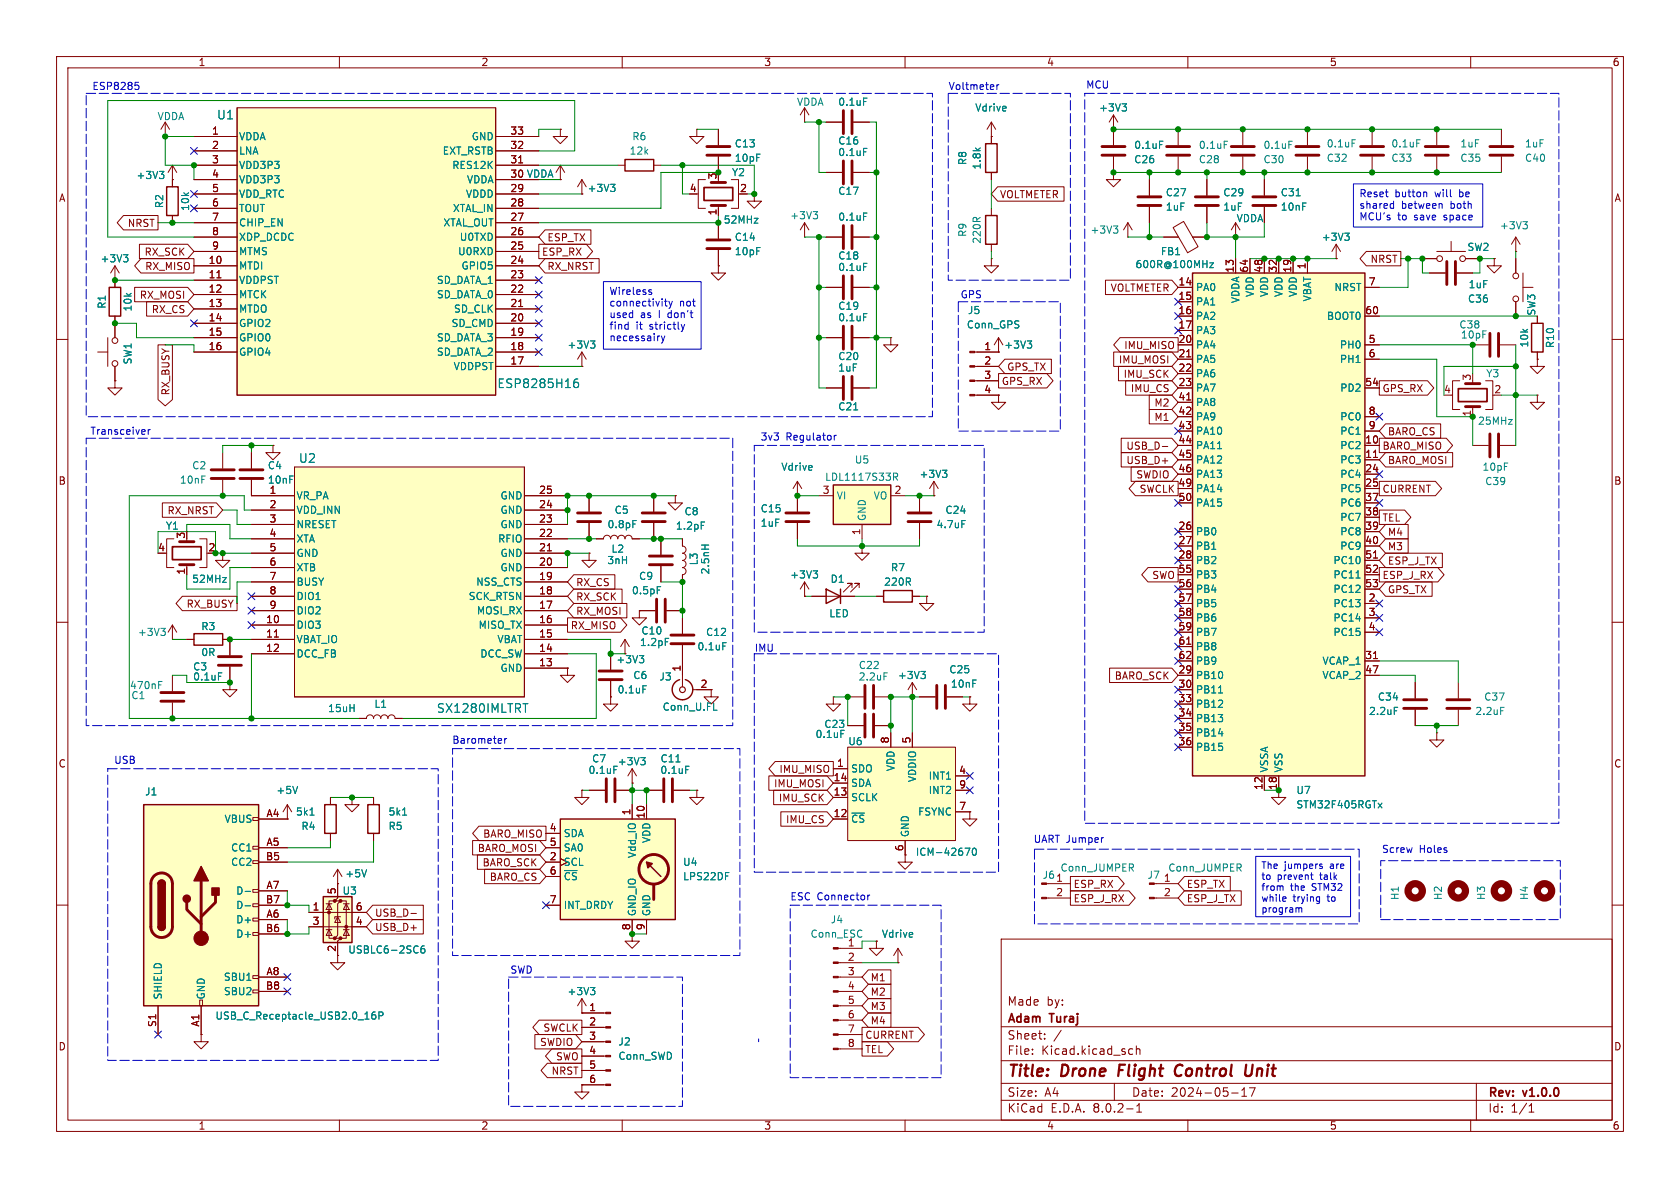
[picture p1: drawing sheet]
<svg xmlns="http://www.w3.org/2000/svg" width="297mm" height="210mm" viewBox="0 0 297 210" stroke-linecap="round" stroke-linejoin="round" font-family="sans-serif">
<defs><g id="words">
<g font-size="2.8" fill="#840000">
<text x="178" y="190.9">Title:</text>
<text x="187.7" y="190.9">Drone</text>
<text x="198.6" y="190.9">Flight</text>
<text x="209.4" y="190.9">Control</text>
<text x="222.5" y="190.9">Unit</text>
</g>
<g font-size="2.1" fill="#008484">
<text x="38.3" y="21.3">U1</text>
<text x="87.8" y="68.8">ESP8285H16</text>
<text x="52.8" y="82">U2</text>
<text x="77.1" y="126.2">SX1280IMLTRT</text>
</g>
<g font-size="2.1" fill="#840000">
<text x="178" y="178">Made</text>
<text x="185" y="178">by:</text>
<text x="178" y="184">Sheet:</text>
<text x="178" y="181.2">Adam</text>
<text x="185.7" y="181.2">Turaj</text>
<text x="178" y="186.7">File:</text>
<text x="184.1" y="186.7">Kicad.kicad_sch</text>
<text x="178" y="196.9">KiCad</text>
<text x="178" y="194.1">Size:</text>
<text x="184.7" y="194.1">A4</text>
<text x="185.7" y="196.9">E.D.A.</text>
<text x="193.3" y="196.9">8.0.2-1</text>
<text x="200" y="194.1">Date:</text>
<text x="207" y="194.1">2024-05-17</text>
<text x="263" y="194.3">Rev:</text>
<text x="263" y="196.9">Id:</text>
<text x="267.1" y="196.9">1/1</text>
<text x="269.4" y="194.3">v1.0.0</text>
</g>
<g font-size="1.8" fill="#840000">
<text x="35" y="11.9">1</text>
<text x="85" y="11.9">2</text>
<text x="135" y="11.9">3</text>
<text x="185" y="11.9">4</text>
<text x="235" y="11.9">5</text>
<text x="285" y="11.9">6</text>
<text x="37.4" y="23.9">1</text>
<text x="90.1" y="23.9">33</text>
<text x="37.4" y="26.4">2</text>
<text x="37.4" y="29">3</text>
<text x="90.1" y="29">31</text>
<text x="90.1" y="26.4">32</text>
<text x="10.3" y="35.9">A</text>
<text x="37.4" y="31.5">4</text>
<text x="37.4" y="34">5</text>
<text x="90.1" y="34">29</text>
<text x="90.1" y="31.5">30 VDDA</text>
<text x="121.8" y="34">4</text>
<text x="126.7" y="31.8" transform="rotate(-90 126.7 31.8)">3</text>
<text x="130.7" y="34">2</text>
<text x="176.7" y="35.2">VOLTMETER</text>
<text x="285.3" y="35.9">A</text>
<text x="22.5" y="40.3">NRST</text>
<text x="37.4" y="36.6">6</text>
<text x="37.4" y="39.1">7</text>
<text x="37.4" y="41.7">8</text>
<text x="90.1" y="41.7">26</text>
<text x="90.1" y="39.1">27</text>
<text x="90.1" y="36.6">28</text>
<text x="126.7" y="38.2" transform="rotate(-90 126.7 38.2)">1</text>
<text x="25.5" y="45.4">RX_SCK</text>
<text x="25.6" y="47.9">RX_MISO</text>
<text x="36.8" y="46.7">10</text>
<text x="37.4" y="44.2">9</text>
<text x="90.1" y="46.7">24</text>
<text x="90.1" y="44.2">25</text>
<text x="95.7" y="45.4">ESP_RX</text>
<text x="96.7" y="42.9">ESP_TX</text>
<text x="96.7" y="47.9">RX_NRST</text>
<text x="230.9" y="47.7" transform="rotate(-90 230.9 47.7)">1</text>
<text x="242.2" y="46.7">NRST</text>
<text x="24.6" y="53">RX_MOSI</text>
<text x="36.8" y="49.3">11</text>
<text x="36.8" y="51.8">12</text>
<text x="90.1" y="51.8">22</text>
<text x="90.1" y="49.3">23</text>
<text x="196.2" y="51.8">VOLTMETER</text>
<text x="208.2" y="50.5">14</text>
<text x="208.2" y="53.1">15</text>
<text x="218.2" y="48.3" transform="rotate(-90 218.2 48.3)">13</text>
<text x="220.7" y="48.3" transform="rotate(-90 220.7 48.3)">64</text>
<text x="223.3" y="48.3" transform="rotate(-90 223.3 48.3)">48</text>
<text x="225.8" y="48.3" transform="rotate(-90 225.8 48.3)">32</text>
<text x="228.3" y="48.3" transform="rotate(-90 228.3 48.3)">19</text>
<text x="241.9" y="50.5">7</text>
<text x="26.7" y="55.6">RX_CS</text>
<text x="36.8" y="54.4">13</text>
<text x="36.8" y="56.9">14</text>
<text x="36.8" y="59.4">15</text>
<text x="90.1" y="59.4">19</text>
<text x="90.1" y="56.9">20</text>
<text x="90.1" y="54.4">21</text>
<text x="208.2" y="55.6">16</text>
<text x="208.2" y="58.2">17</text>
<text x="241.3" y="55.6">60</text>
<text x="36.8" y="62">16</text>
<text x="90.1" y="64.5">17</text>
<text x="90.1" y="62">18</text>
<text x="173.9" y="62">1</text>
<text x="173.9" y="64.5">2</text>
<text x="178" y="65.7">GPS_TX</text>
<text x="197.7" y="64.5">IMU_MOSI</text>
<text x="198.7" y="61.9">IMU_MISO</text>
<text x="208.2" y="60.7">20</text>
<text x="208.2" y="63.2">21</text>
<text x="208.2" y="65.8">22</text>
<text x="241.9" y="60.7">5</text>
<text x="241.9" y="63.2">6</text>
<text x="30.2" y="70" transform="rotate(-90 30.2 70)">RX_BUSY</text>
<text x="173.9" y="67.1">3</text>
<text x="173.9" y="69.6">4</text>
<text x="177" y="68.3">GPS_RX</text>
<text x="198.5" y="67">IMU_SCK</text>
<text x="199.8" y="69.5">IMU_CS</text>
<text x="208.2" y="68.3">23</text>
<text x="208.2" y="70.9">41</text>
<text x="241.3" y="68.3">54</text>
<text x="244.3" y="69.5">GPS_RX</text>
<text x="255.2" y="69.6">4</text>
<text x="260.1" y="67.4" transform="rotate(-90 260.1 67.4)">3</text>
<text x="264.1" y="69.6">2</text>
<text x="204" y="74.6">M1</text>
<text x="204" y="72.1">M2</text>
<text x="208.2" y="73.4">42</text>
<text x="208.2" y="75.9">43</text>
<text x="241.9" y="73.4">8</text>
<text x="241.9" y="75.9">9</text>
<text x="245.3" y="77.2">BARO_CS</text>
<text x="260.1" y="73.7" transform="rotate(-90 260.1 73.7)">1</text>
<text x="199" y="79.7">USB_D-</text>
<text x="199" y="82.2">USB_D+</text>
<text x="208.2" y="78.5">44</text>
<text x="208.2" y="81">45</text>
<text x="208.2" y="83.6">46</text>
<text x="241.3" y="78.5">10</text>
<text x="241.3" y="81">11</text>
<text x="241.3" y="83.6">24</text>
<text x="244.3" y="79.7">BARO_MISO</text>
<text x="245.3" y="82.2">BARO_MOSI</text>
<text x="10.3" y="85.9">B</text>
<text x="47.6" y="87.4">1</text>
<text x="47.6" y="89.9">2</text>
<text x="95.2" y="89.9">24</text>
<text x="95.2" y="87.4">25</text>
<text x="145.3" y="87.4">3</text>
<text x="158" y="87.4">2</text>
<text x="200.8" y="84.8">SWDIO</text>
<text x="201.4" y="87.3">SWCLK</text>
<text x="208.2" y="86.1">49</text>
<text x="208.2" y="88.6">50</text>
<text x="241.3" y="86.1">25</text>
<text x="241.3" y="88.6">37</text>
<text x="244.3" y="87.3">CURRENT</text>
<text x="285.3" y="85.9">B</text>
<text x="29.5" y="91.1">RX_NRST</text>
<text x="32.8" y="95.3" transform="rotate(-90 32.8 95.3)">3</text>
<text x="47.6" y="92.5">3</text>
<text x="47.6" y="95">4</text>
<text x="95.2" y="95">22</text>
<text x="95.2" y="92.5">23</text>
<text x="152.1" y="94.7" transform="rotate(-90 152.1 94.7)">1</text>
<text x="208.2" y="93.7">26</text>
<text x="241.3" y="91.2">38</text>
<text x="241.3" y="93.7">39</text>
<text x="244.3" y="92.4">TEL</text>
<text x="245.3" y="94.9">M4</text>
<text x="27.9" y="97.5">4</text>
<text x="32.8" y="101.7" transform="rotate(-90 32.8 101.7)">1</text>
<text x="36.8" y="97.5">2</text>
<text x="47.6" y="97.5">5</text>
<text x="47.6" y="100.1">6</text>
<text x="95.2" y="100.1">20</text>
<text x="95.2" y="97.5">21</text>
<text x="208.2" y="96.3">27</text>
<text x="208.2" y="98.8">28</text>
<text x="208.2" y="101.3">55</text>
<text x="241.3" y="96.3">40</text>
<text x="241.3" y="98.8">51</text>
<text x="241.3" y="101.3">52</text>
<text x="245.3" y="97.5">M3</text>
<text x="245.3" y="100">ESP_J_TX</text>
<text x="32.9" y="107.6">RX_BUSY</text>
<text x="47.6" y="102.6">7</text>
<text x="47.6" y="105.2">8</text>
<text x="47.6" y="107.7">9</text>
<text x="95.2" y="107.7">17</text>
<text x="95.2" y="105.2">18</text>
<text x="95.2" y="102.6">19</text>
<text x="101.8" y="106.4">RX_SCK</text>
<text x="101.8" y="103.8">RX_CS</text>
<text x="203.6" y="102.6">SWO</text>
<text x="208.2" y="103.9">56</text>
<text x="208.2" y="106.4">57</text>
<text x="241.3" y="103.9">53</text>
<text x="241.9" y="106.4">2</text>
<text x="244.3" y="102.6">ESP_J_RX</text>
<text x="245.3" y="105.1">GPS_TX</text>
<text x="46.9" y="110.2">10</text>
<text x="46.9" y="112.8">11</text>
<text x="95.2" y="112.8">15</text>
<text x="95.2" y="110.2">16</text>
<text x="100.8" y="111.4">RX_MISO</text>
<text x="101.8" y="108.9">RX_MOSI</text>
<text x="208.2" y="109">58</text>
<text x="208.2" y="111.5">59</text>
<text x="241.9" y="109">3</text>
<text x="241.9" y="111.5">4</text>
<text x="46.9" y="115.3">12</text>
<text x="95.2" y="117.9">13</text>
<text x="95.2" y="115.3">14</text>
<text x="108.9" y="117.4">+3V3</text>
<text x="120.4" y="118.8" transform="rotate(-90 120.4 118.8)">1</text>
<text x="208.2" y="119.1">29</text>
<text x="208.2" y="114">61</text>
<text x="208.2" y="116.6">62</text>
<text x="241.3" y="116.6">31</text>
<text x="241.3" y="119.1">47</text>
<text x="123.8" y="121.7">2</text>
<text x="197" y="120.3">BARO_SCK</text>
<text x="208.2" y="121.7">30</text>
<text x="208.2" y="124.2">33</text>
<text x="157.2" y="131.5" transform="rotate(-90 157.2 131.5)">8</text>
<text x="161" y="131.5" transform="rotate(-90 161 131.5)">5</text>
<text x="208.2" y="126.7">34</text>
<text x="208.2" y="129.3">35</text>
<text x="208.2" y="131.8">36</text>
<text x="10.3" y="135.9">C</text>
<text x="137.7" y="136.8">IMU_MISO</text>
<text x="147.9" y="135.6">1</text>
<text x="169.5" y="136.9">4</text>
<text x="285.3" y="135.9">C</text>
<text x="136.7" y="139.4">IMU_MOSI</text>
<text x="137.6" y="141.9">IMU_SCK</text>
<text x="147.3" y="140.7">13</text>
<text x="147.3" y="138.2">14</text>
<text x="169.5" y="143.3">7</text>
<text x="169.5" y="139.4">9</text>
<text x="223.3" y="139.7" transform="rotate(-90 223.3 139.7)">12</text>
<text x="225.8" y="139.7" transform="rotate(-90 225.8 139.7)">18</text>
<text x="47" y="144.5">A4</text>
<text x="47" y="149.6">A5</text>
<text x="85.3" y="148.3">BARO_MISO</text>
<text x="97.1" y="147.1">4</text>
<text x="97.1" y="149.6">5</text>
<text x="111.5" y="144.2" transform="rotate(-90 111.5 144.2)">1</text>
<text x="114" y="144.8" transform="rotate(-90 114 144.8)">10</text>
<text x="138.9" y="145.7">IMU_CS</text>
<text x="147.3" y="144.5">12</text>
<text x="46.9" y="152.1">B5</text>
<text x="84.4" y="150.8">BARO_MOSI</text>
<text x="85.2" y="153.4">BARO_SCK</text>
<text x="86.5" y="155.9">BARO_CS</text>
<text x="97.1" y="152.1">2</text>
<text x="97.1" y="154.7">6</text>
<text x="159.8" y="150.6" transform="rotate(-90 159.8 150.6)">6</text>
<text x="205.7" y="156">1</text>
<text x="46.9" y="159.8">B7</text>
<text x="47" y="157.2">A7</text>
<text x="55.2" y="161">1</text>
<text x="59.4" y="158.2" transform="rotate(-90 59.4 158.2)">5</text>
<text x="62.8" y="161">6</text>
<text x="97.1" y="159.8">7</text>
<text x="186.6" y="158.5">2</text>
<text x="189.7" y="159.7">ESP_J_RX</text>
<text x="189.7" y="157.2">ESP_RX</text>
<text x="205.7" y="158.5">2</text>
<text x="209.7" y="159.7">ESP_J_TX</text>
<text x="209.7" y="157.2">ESP_TX</text>
<text x="46.9" y="164.8">B6</text>
<text x="47" y="162.3">A6</text>
<text x="55.2" y="163.6">3</text>
<text x="62.8" y="163.6">4</text>
<text x="66.2" y="162.2">USB_D-</text>
<text x="66.2" y="164.8">USB_D+</text>
<text x="111.5" y="164.5" transform="rotate(-90 111.5 164.5)">8</text>
<text x="114" y="164.5" transform="rotate(-90 114 164.5)">9</text>
<text x="47" y="172.5">A8</text>
<text x="59.4" y="168.3" transform="rotate(-90 59.4 168.3)">2</text>
<text x="149.8" y="169.9">2</text>
<text x="149.8" y="172.5">3</text>
<text x="153.8" y="173.7">M1</text>
<text x="46.9" y="175">B8</text>
<text x="104.1" y="178.8">1</text>
<text x="149.8" y="175">4</text>
<text x="149.8" y="177.5">5</text>
<text x="153.8" y="176.2">M2</text>
<text x="153.8" y="178.8">M3</text>
<text x="10.3" y="185.9">D</text>
<text x="27.7" y="181.7" transform="rotate(-90 27.7 181.7)">S1</text>
<text x="35.3" y="181.6" transform="rotate(-90 35.3 181.6)">A1</text>
<text x="95.4" y="185.1">SWDIO</text>
<text x="96" y="182.6">SWCLK</text>
<text x="104.1" y="181.4">2</text>
<text x="104.1" y="183.9">3</text>
<text x="149.8" y="180.1">6</text>
<text x="149.8" y="182.6">7</text>
<text x="149.8" y="185.2">8</text>
<text x="152.9" y="183.8">CURRENT</text>
<text x="153.8" y="181.3">M4</text>
<text x="285.3" y="185.9">D</text>
<text x="97.4" y="190.2">NRST</text>
<text x="98.2" y="187.6">SWO</text>
<text x="104.1" y="186.4">4</text>
<text x="104.1" y="189">5</text>
<text x="104.1" y="191.5">6</text>
<text x="152.9" y="186.4">TEL</text>
<text x="35" y="199.9">1</text>
<text x="85" y="199.9">2</text>
<text x="135" y="199.9">3</text>
<text x="185" y="199.9">4</text>
<text x="235" y="199.9">5</text>
<text x="285" y="199.9">6</text>
</g>
<g font-size="1.8" fill="#0000c2">
<text x="16.2" y="16.1">ESP8285</text>
<text x="167.6" y="16.1">Voltmeter</text>
<text x="191.9" y="15.9">MCU</text>
<text x="240.2" y="35.2">Reset</text>
<text x="246.6" y="35.2">button</text>
<text x="253.8" y="35.2">will</text>
<text x="258.2" y="35.2">be</text>
<text x="240.2" y="37.2">shared</text>
<text x="240.2" y="39.3">MCU's</text>
<text x="247.1" y="39.3">to</text>
<text x="247.7" y="37.2">between</text>
<text x="250.1" y="39.3">save</text>
<text x="255.5" y="39.3">space</text>
<text x="256.5" y="37.2">both</text>
<text x="107.6" y="52.5">Wireless</text>
<text x="169.7" y="52.9">GPS</text>
<text x="107.6" y="54.5">connectivity</text>
<text x="107.6" y="56.6">used</text>
<text x="107.6" y="58.6">find</text>
<text x="112.4" y="58.6">it</text>
<text x="113.2" y="56.6">as</text>
<text x="114.9" y="58.6">strictly</text>
<text x="116.6" y="56.6">I</text>
<text x="118.3" y="56.6">don't</text>
<text x="120.1" y="54.5">not</text>
<text x="107.6" y="60.6">necessairy</text>
<text x="15.9" y="77.1">Transceiver</text>
<text x="134.4" y="78.1">3v3</text>
<text x="138.9" y="78.1">Regulator</text>
<text x="133.3" y="115.4">IMU</text>
<text x="79.9" y="131.7">Barometer</text>
<text x="20.1" y="135.2">USB</text>
<text x="182.6" y="149.2">UART Jumper</text>
<text x="244.2" y="151">Screw</text>
<text x="250.9" y="151">Holes</text>
<text x="139.6" y="159.4">ESC Connector</text>
<text x="90.1" y="172.3">SWD</text>
</g>
<g font-size="1.8" fill="#008484">
<text x="27.8" y="21.4">VDDA</text>
<text x="140.8" y="18.9">VDDA</text>
<text x="148.1" y="18.9">0.1uF</text>
<text x="172.3" y="19.9">Vdrive</text>
<text x="194.2" y="19.9">+3V3</text>
<text x="42.2" y="25">VDDA</text>
<text x="42.2" y="27.5">LNA</text>
<text x="78.2" y="27.5">EXT_RSTB</text>
<text x="83.3" y="25">GND</text>
<text x="111.2" y="27.5">12k</text>
<text x="111.7" y="25">R6</text>
<text x="129.8" y="26.3">C13</text>
<text x="129.8" y="28.8">10pF</text>
<text x="148.1" y="27.8">0.1uF</text>
<text x="148.1" y="25.8">C16</text>
<text x="171" y="29.3" transform="rotate(-90 171 29.3)">R8</text>
<text x="200.4" y="29.1">C26</text>
<text x="200.4" y="26.5">0.1uF</text>
<text x="211.8" y="29.1">C28</text>
<text x="211.8" y="26.5">0.1uF</text>
<text x="223.3" y="29.1">C30</text>
<text x="223.3" y="26.5">0.1uF</text>
<text x="234.5" y="28.8">C32</text>
<text x="234.5" y="26.3">0.1uF</text>
<text x="245.9" y="28.8">C33</text>
<text x="245.9" y="26.3">0.1uF</text>
<text x="258.1" y="28.8">C35</text>
<text x="258.1" y="26.3">1uF</text>
<text x="269.5" y="28.8">C40</text>
<text x="269.5" y="26.3">1uF</text>
<text x="24" y="31.9">+3V3</text>
<text x="42.2" y="30.1">VDD3P3</text>
<text x="42.2" y="32.6">VDD3P3</text>
<text x="42.2" y="35.2">VDD_RTC</text>
<text x="79.9" y="30.1">RES12K</text>
<text x="82.3" y="35.2">VDDD</text>
<text x="82.5" y="32.6">VDDA</text>
<text x="103.8" y="34.1">+3V3</text>
<text x="129.3" y="31.3">Y2</text>
<text x="148.1" y="34.6">C17</text>
<text x="173.6" y="30.1" transform="rotate(-90 173.6 30.1)">1.8k</text>
<text x="206" y="34.9">C27</text>
<text x="216.2" y="34.9">C29</text>
<text x="226.3" y="34.9">C31</text>
<text x="29.1" y="36.9" transform="rotate(-90 29.1 36.9)">R2</text>
<text x="33.6" y="37.4" transform="rotate(-90 33.6 37.4)">10k</text>
<text x="42.2" y="37.7">TOUT</text>
<text x="42.2" y="40.2">CHIP_EN</text>
<text x="78.3" y="40.2">XTAL_OUT</text>
<text x="80" y="37.7">XTAL_IN</text>
<text x="127.8" y="39.7">52MHz</text>
<text x="139.6" y="39">+3V3</text>
<text x="148.1" y="39.2">0.1uF</text>
<text x="171" y="42" transform="rotate(-90 171 42)">R9</text>
<text x="192.7" y="41.5">+3V3</text>
<text x="206" y="37.4">1uF</text>
<text x="216.2" y="37.4">1uF</text>
<text x="218.5" y="39.5">VDDA</text>
<text x="226.3" y="37.4">10nF</text>
<text x="265.1" y="40.7">+3V3</text>
<text x="17.7" y="46.6">+3V3</text>
<text x="42.2" y="47.9">MTDI</text>
<text x="42.2" y="42.8">XDP_DCDC</text>
<text x="42.2" y="45.3">MTMS</text>
<text x="80.9" y="45.3">U0RXD</text>
<text x="81.2" y="42.8">U0TXD</text>
<text x="81.5" y="47.9">GPIO5</text>
<text x="129.8" y="42.8">C14</text>
<text x="129.8" y="45.3">10pF</text>
<text x="148.1" y="46.1">C18</text>
<text x="173.6" y="43.2" transform="rotate(-90 173.6 43.2)">220R</text>
<text x="200.6" y="47.6">600R@100MHz</text>
<text x="205.1" y="45.3">FB1</text>
<text x="233.6" y="42.8">+3V3</text>
<text x="259.3" y="44.6">SW2</text>
<text x="42.2" y="50.4">VDDPST</text>
<text x="42.2" y="52.9">MTCK</text>
<text x="77.1" y="52.9">SD_DATA_0</text>
<text x="77.1" y="50.4">SD_DATA_1</text>
<text x="148.1" y="48.1">0.1uF</text>
<text x="211.3" y="51.7">PA0</text>
<text x="219.3" y="53.7" transform="rotate(-90 219.3 53.7)">VDDA</text>
<text x="221.8" y="52.6" transform="rotate(-90 221.8 52.6)">VDD</text>
<text x="224.4" y="52.6" transform="rotate(-90 224.4 52.6)">VDD</text>
<text x="226.9" y="52.6" transform="rotate(-90 226.9 52.6)">VDD</text>
<text x="229.5" y="52.6" transform="rotate(-90 229.5 52.6)">VDD</text>
<text x="232" y="53.4" transform="rotate(-90 232 53.4)">VBAT</text>
<text x="235.8" y="51.7">NRST</text>
<text x="259.4" y="53.7">C36</text>
<text x="259.5" y="51.2">1uF</text>
<text x="18.9" y="54.7" transform="rotate(-90 18.9 54.7)">R1</text>
<text x="23.5" y="55.2" transform="rotate(-90 23.5 55.2)">10k</text>
<text x="42.2" y="55.5">MTDO</text>
<text x="42.2" y="58">GPIO2</text>
<text x="79.7" y="58">SD_CMD</text>
<text x="80.2" y="55.5">SD_CLK</text>
<text x="148.1" y="57">0.1uF</text>
<text x="148.1" y="55">C19</text>
<text x="170.8" y="58.3">Conn_GPS</text>
<text x="171" y="55.7">J5</text>
<text x="211.3" y="54.2">PA1</text>
<text x="211.3" y="56.7">PA2</text>
<text x="211.3" y="59.3">PA3</text>
<text x="234.5" y="56.7">BOOT0</text>
<text x="257.9" y="58.3">C38</text>
<text x="271.6" y="55.9" transform="rotate(-90 271.6 55.9)">SW3</text>
<text x="23.5" y="64.5" transform="rotate(-90 23.5 64.5)">SW1</text>
<text x="42.2" y="60.6">GPIO0</text>
<text x="42.2" y="63.1">GPIO4</text>
<text x="77.1" y="63.1">SD_DATA_2</text>
<text x="77.1" y="60.6">SD_DATA_3</text>
<text x="80.1" y="65.6">VDDPST</text>
<text x="100.2" y="61.8">+3V3</text>
<text x="148.1" y="65.9">1uF</text>
<text x="148.1" y="63.9">C20</text>
<text x="177.4" y="61.8">+3V3</text>
<text x="211.3" y="61.8">PA4</text>
<text x="211.3" y="64.4">PA5</text>
<text x="236.8" y="61.8">PH0</text>
<text x="236.8" y="64.4">PH1</text>
<text x="258.2" y="60">10pF</text>
<text x="270.4" y="61.5" transform="rotate(-90 270.4 61.5)">10k</text>
<text x="274.9" y="61.6" transform="rotate(-90 274.9 61.6)">R10</text>
<text x="211.3" y="66.9">PA6</text>
<text x="211.3" y="69.4">PA7</text>
<text x="211.3" y="72">PA8</text>
<text x="236.8" y="69.4">PD2</text>
<text x="262.7" y="66.9">Y3</text>
<text x="148.1" y="72.7">C21</text>
<text x="211.3" y="74.5">PA9</text>
<text x="211.3" y="77.1">PA10</text>
<text x="236.8" y="74.5">PC0</text>
<text x="236.8" y="77.1">PC1</text>
<text x="261.2" y="75.3">25MHz</text>
<text x="33.9" y="83.2">C2</text>
<text x="47.3" y="83.2">C4</text>
<text x="138" y="83.4">Vdrive</text>
<text x="151" y="82.1">U5</text>
<text x="211.3" y="79.6">PA11</text>
<text x="211.3" y="82.1">PA12</text>
<text x="236.8" y="79.6">PC2</text>
<text x="236.8" y="82.1">PC3</text>
<text x="262" y="83.4">10pF</text>
<text x="31.7" y="85.7">10nF</text>
<text x="47.3" y="85.7">10nF</text>
<text x="52.3" y="88.5">VR_PA</text>
<text x="88.4" y="88.5">GND</text>
<text x="145.8" y="85.2">LDL1117S33R</text>
<text x="147.8" y="88.5">VI</text>
<text x="154.3" y="88.5">VO</text>
<text x="162.5" y="84.7">+3V3</text>
<text x="211.3" y="84.7">PA13</text>
<text x="211.3" y="87.2">PA14</text>
<text x="211.3" y="89.8">PA15</text>
<text x="236.8" y="84.7">PC4</text>
<text x="236.8" y="87.2">PC5</text>
<text x="236.8" y="89.8">PC6</text>
<text x="262.5" y="86">C39</text>
<text x="29.2" y="93.8">Y1</text>
<text x="52.3" y="91">VDD_INN</text>
<text x="52.3" y="93.6">NRESET</text>
<text x="88.4" y="93.6">GND</text>
<text x="88.4" y="91">GND</text>
<text x="107.3" y="93.6">0.8pF</text>
<text x="108.6" y="91">C5</text>
<text x="119.4" y="93.8">1.2pF</text>
<text x="120.9" y="91.3">C8</text>
<text x="134.4" y="93.3">1uF</text>
<text x="134.4" y="90.8">C15</text>
<text x="153.3" y="92.2" transform="rotate(-90 153.3 92.2)">GND</text>
<text x="165.5" y="93.6">4.7uF</text>
<text x="167" y="91">C24</text>
<text x="211.3" y="94.8">PB0</text>
<text x="236.8" y="92.3">PC7</text>
<text x="236.8" y="94.8">PC8</text>
<text x="52.3" y="96.1">XTA</text>
<text x="52.3" y="98.7">GND</text>
<text x="52.3" y="101.2">XTB</text>
<text x="88" y="96.1">RFIO</text>
<text x="88.4" y="101.2">GND</text>
<text x="88.4" y="98.7">GND</text>
<text x="107.3" y="99.9">3nH</text>
<text x="108" y="97.9">L2</text>
<text x="123.5" y="100" transform="rotate(-90 123.5 100)">L3</text>
<text x="125.6" y="101.7" transform="rotate(-90 125.6 101.7)">2.5nH</text>
<text x="157.4" y="101.2">R7</text>
<text x="211.3" y="97.4">PB1</text>
<text x="211.3" y="99.9">PB2</text>
<text x="235.6" y="99.9">PC10</text>
<text x="236.8" y="97.4">PC9</text>
<text x="33.9" y="103.2">52MHz</text>
<text x="52.3" y="103.7">BUSY</text>
<text x="52.3" y="106.3">DIO1</text>
<text x="82.8" y="106.3">SCK_RTSN</text>
<text x="84.1" y="103.7">NSS_CTS</text>
<text x="111.6" y="105.3">0.5pF</text>
<text x="112.9" y="102.7">C9</text>
<text x="139.6" y="102.5">+3V3</text>
<text x="146.7" y="103.2">D1</text>
<text x="156.2" y="103.7">220R</text>
<text x="211.3" y="102.5">PB3</text>
<text x="211.3" y="105">PB4</text>
<text x="211.3" y="107.5">PB5</text>
<text x="235.6" y="107.5">PC13</text>
<text x="235.6" y="102.5">PC11</text>
<text x="235.6" y="105">PC12</text>
<text x="24.3" y="112.6">+3V3</text>
<text x="35.5" y="111.6">R3</text>
<text x="52.3" y="111.4">DIO3</text>
<text x="52.3" y="113.9">VBAT_IO</text>
<text x="52.3" y="108.8">DIO2</text>
<text x="84.2" y="108.8">MOSI_RX</text>
<text x="84.5" y="111.4">MISO_TX</text>
<text x="87.8" y="113.9">VBAT</text>
<text x="113.3" y="112.4">C10</text>
<text x="124.7" y="112.6">C12</text>
<text x="146.5" y="109.3">LED</text>
<text x="211.3" y="110.1">PB6</text>
<text x="211.3" y="112.6">PB7</text>
<text x="235.6" y="110.1">PC14</text>
<text x="235.6" y="112.6">PC15</text>
<text x="34" y="118.7">C3</text>
<text x="35.5" y="116.2">0R</text>
<text x="52.3" y="116.4">DCC_FB</text>
<text x="84.8" y="116.4">DCC_SW</text>
<text x="88.4" y="119">GND</text>
<text x="113" y="114.4">1.2pF</text>
<text x="123.2" y="115.2">0.1uF</text>
<text x="151.7" y="118.5">C22</text>
<text x="167.7" y="119.2">C25</text>
<text x="211.3" y="115.2">PB8</text>
<text x="211.3" y="117.7">PB9</text>
<text x="233.7" y="117.7">VCAP_1</text>
<text x="22.9" y="122">470nF</text>
<text x="23.1" y="123.8">C1</text>
<text x="34" y="120.5">0.1uF</text>
<text x="66.1" y="125.3">L1</text>
<text x="109.1" y="122.8">0.1uF</text>
<text x="111.9" y="120.2">C6</text>
<text x="116.5" y="120.5">J3</text>
<text x="117.1" y="125.8">Conn_U.FL</text>
<text x="151.7" y="120.5">2.2uF</text>
<text x="158.6" y="120.2">+3V3</text>
<text x="168" y="121.8">10nF</text>
<text x="211.3" y="120.2">PB10</text>
<text x="211.3" y="122.8">PB11</text>
<text x="211.3" y="125.3">PB12</text>
<text x="233.7" y="120.2">VCAP_2</text>
<text x="243.5" y="124.1">C34</text>
<text x="262.3" y="124.1">C37</text>
<text x="57.9" y="126.1">15uH</text>
<text x="144.1" y="130.7">0.1uF</text>
<text x="145.6" y="128.9">C23</text>
<text x="149.9" y="131.9">U6</text>
<text x="211.3" y="127.9">PB13</text>
<text x="211.3" y="130.4">PB14</text>
<text x="241.9" y="126.6">2.2uF</text>
<text x="260.7" y="126.6">2.2uF</text>
<text x="103.9" y="137">0.1uF</text>
<text x="104.6" y="135">C7</text>
<text x="109.1" y="135.5">+3V3</text>
<text x="116.6" y="137">0.1uF</text>
<text x="116.7" y="135">C11</text>
<text x="150.4" y="136.8">SDO</text>
<text x="158.3" y="136.4" transform="rotate(-90 158.3 136.4)">VDD</text>
<text x="211.3" y="132.9">PB15</text>
<text x="224.4" y="136.7" transform="rotate(-90 224.4 136.7)">VSSA</text>
<text x="226.9" y="136.7" transform="rotate(-90 226.9 136.7)">VSS</text>
<text x="25.6" y="140.8">J1</text>
<text x="48.8" y="140.6">+5V</text>
<text x="150.4" y="141.8">SCLK</text>
<text x="150.4" y="139.3">SDA</text>
<text x="162.2" y="138.4" transform="rotate(-90 162.2 138.4)">VDDIO</text>
<text x="164.1" y="138">INT1</text>
<text x="164.1" y="140.6">INT2</text>
<text x="229.1" y="143.1">STM32F405RGTx</text>
<text x="229.1" y="140.6">U7</text>
<text x="39.6" y="145.6">VBUS</text>
<text x="52.2" y="144.4">5k1</text>
<text x="53.2" y="146.9">R4</text>
<text x="68.6" y="146.9">R5</text>
<text x="68.6" y="144.4">5k1</text>
<text x="99.6" y="148.2">SDA</text>
<text x="115.2" y="149.1" transform="rotate(-90 115.2 149.1)">VDD</text>
<text x="150.4" y="145.6">~{CS}</text>
<text x="160.9" y="148.1" transform="rotate(-90 160.9 148.1)">GND</text>
<text x="162.2" y="144.4">FSYNC</text>
<text x="40.8" y="150.7">CC1</text>
<text x="40.8" y="153.3">CC2</text>
<text x="61" y="155.3">+5V</text>
<text x="99.6" y="153.3">SCL</text>
<text x="99.6" y="150.7">SA0</text>
<text x="99.6" y="155.8">~{CS}</text>
<text x="112.6" y="151.8" transform="rotate(-90 112.6 151.8)">Vdd_IO</text>
<text x="120.7" y="153.3">U4</text>
<text x="120.7" y="155.8">LPS22DF</text>
<text x="161.8" y="151.5">ICM-42670</text>
<text x="184.2" y="155.5">J6</text>
<text x="186.6" y="156">1</text>
<text x="187.4" y="154.3">Conn_JUMPER</text>
<text x="202.8" y="155.5">J7</text>
<text x="206.4" y="154.3">Conn_JUMPER</text>
<text x="41.7" y="158.3">D-</text>
<text x="41.7" y="160.9">D-</text>
<text x="60.5" y="158.3">U3</text>
<text x="99.6" y="160.9">INT_DRDY</text>
<text x="247.5" y="159.2" transform="rotate(-90 247.5 159.2)">H1</text>
<text x="255.1" y="159.2" transform="rotate(-90 255.1 159.2)">H2</text>
<text x="262.7" y="159.2" transform="rotate(-90 262.7 159.2)">H3</text>
<text x="270.4" y="159.2" transform="rotate(-90 270.4 159.2)">H4</text>
<text x="41.7" y="163.4">D+</text>
<text x="41.7" y="166">D+</text>
<text x="112.6" y="162.1" transform="rotate(-90 112.6 162.1)">GND_IO</text>
<text x="115.2" y="162.1" transform="rotate(-90 115.2 162.1)">GND</text>
<text x="143.2" y="166">Conn_ESC</text>
<text x="146.8" y="163.4">J4</text>
<text x="149.8" y="167.4">1</text>
<text x="155.8" y="166">Vdrive</text>
<text x="39.5" y="173.6">SBU1</text>
<text x="61.5" y="168.8">USBLC6-2SC6</text>
<text x="28.8" y="176.8" transform="rotate(-90 28.8 176.8)">SHIELD</text>
<text x="36.4" y="176.8" transform="rotate(-90 36.4 176.8)">GND</text>
<text x="39.5" y="176.1">SBU2</text>
<text x="100.2" y="176.1">+3V3</text>
<text x="38" y="180.4">USB_C_Receptacle_USB2.0_16P</text>
<text x="109.2" y="185">J2</text>
<text x="109.2" y="187.6">Conn_SWD</text>
</g>
<g font-size="1.7" fill="#0000c2">
<text x="222.9" y="153.9">The</text>
<text x="222.9" y="155.9">to</text>
<text x="225.8" y="155.9">prevent</text>
<text x="227.1" y="153.9">jumpers</text>
<text x="233.5" y="155.9">talk</text>
<text x="235.3" y="153.9">are</text>
<text x="222.9" y="157.8">from</text>
<text x="222.9" y="159.7">while</text>
<text x="222.9" y="161.7">program</text>
<text x="228.1" y="157.8">the</text>
<text x="228.6" y="159.7">trying</text>
<text x="232.1" y="157.8">STM32</text>
<text x="234.8" y="159.7">to</text>
</g>
</g></defs>
<g fill="none" stroke="#840000" stroke-width=".18">
<path d="M10 10h277v190h-277zM12 12h273v186h-273zM60 10v2M110 10v2M160 10v2M210 10v2M260 10v2M29.2 24.1h.1M29.2 21.6l.8 1.3M29.2 21.6v2.5M29.2 21.6l-.8 1.3M30.5 31.8h.1"/>
<path d="M30.5 29.2l.7 1.3M30.5 29.2v2.6M30.5 29.2l-.8 1.3M208.3 22.9v2.8M208.3 27.7v2.8M10 60h2M19 59.7v5.1M20.3 57.2v2.5M285 60h2M17.3 62.2h1.7M20.3 64.8v2.5M10 110h2"/>
<path d="M285 110h2M10 160h2M285 160h2M102.9 179.1h.1M102.9 176.5l-.8 1.3M102.9 176.5v2.6M102.9 176.5l.7 1.3M177 166h108v32h-108zM60 198v2M110 198v2M160 198v2M177 194.5h108"/>
<path d="M177 191.5h108M177 187.5h108M177 181.5h108M182.5 186.3v.1M182.5 185.5v.1M184.7 183.6v.1M184.7 182.8v.1M187.6 182.1l-1.3 2M197 191.5v3M199.2 196h1.1M199.7 186.3h.5M199.7 185.5h.5"/>
<path d="M200.9 185.5l.2-.1 .4 .1v.9M200.9 184.9v1.5M201 196.6h.8M201 195.5l.4-.4v1.5M210 198v2M217.7 193.2h1.2M219.5 193.8h.9M219.5 192.7l.5-.4v1.5M220.9 192.3h1l-.7 1.5M260 198v2M261 191.5v6.5M270.3 196.6h.9"/>
<path d="M270.3 195.5l.4-.4v1.5"/>
<circle cx="20.3" cy="60.2" r=".51"/>
<circle cx="20.3" cy="64.3" r=".51"/>
</g>
<path d="M197.9 188.2l-.2 2M208.7 188.2a1.13 1.13 0 0 0-1 .7 1.13 1.13 0 0 0 .3 1.2l.3 .1 .4-.1M221.5 188.2l-.2 1.6a.66 .66 0 0 1-.9 .4" fill="none" stroke="#840000" stroke-width=".4"/>
<path d="M28.2 30.3h.8l-.5 .5M28.7 30.8l.3 .2v.3l-.3 .3M216.4 25h.6M104.4 174.6h.8l-.5 .5M104.9 175.1l.3 .2v.3l-.3 .2" fill="none" stroke="#008484" stroke-width=".18"/>
<path d="M206.2 25.9h4.1M206.2 27.4h4.1" fill="none" stroke="#840000" stroke-width=".51"/>
<path d="M99.1 144.8h20.3v17.8h-20.3z" fill="#ffffc2"/>
<path d="M29.5 33h2v5.1h-2zM19.3 50.8h2v5.1h-2zM99.1 144.8h20.3v17.8h-20.3zM114.3 152.4l2.5 2.5" fill="none" stroke="#840000" stroke-width=".25"/>
<g fill="none" stroke="#840000" stroke-width=".51">
<path d="M194.8 25.9h4.1M194.8 27.4h4.1M201.2 36.3h4M201.2 34.8h4M211.3 36.3h4.1M211.3 34.8h4.1M217.7 25.9h4M217.7 27.4h4M221.5 36.3h4.1M221.5 34.8h4.1M37.3 84.6h4.1M37.3 83.1h4.1"/>
<path d="M102.1 92.2h4.1M102.1 90.7h4.1M38.6 117.6h4.1M38.6 116.1h4.1M152.9 126.2v4.1M154.4 126.2v4.1M115.6 156.5v2.5"/>
<circle cx="115.6" cy="153.7" r="2.62"/>
</g>
<path d="M114.3 152.4l1 .3-.7 .7z" fill="#840000" stroke="#840000" stroke-width=".25"/>
<g fill="none" stroke="#840000" stroke-width=".18">
<path d="M30.5 31.8v1.2M30.5 38.1v1.3M196.8 30.5v1.3h-1.2l1.2 1.2 1.3-1.2h-1.3M196.8 30.5h.1M196.8 22.9h.1M196.8 20.3l.8 1.3M196.8 20.3v5.4M196.8 27.7v2.8M196.8 20.3l-.7 1.3M199.4 39.4l.8 1.2M199.4 39.4v2.5M199.4 39.4l-.8 1.2"/>
<path d="M203.2 31.8v2.7M203.2 36.6v2.8M213.4 31.8v2.7M213.4 36.6v2.8M218.4 39.4l.8 1.2M218.4 39.4v2.5M218.4 39.4l-.7 1.2M219.7 22.9v2.8M219.7 27.7v2.8M223.5 31.8v2.7M223.5 36.6v2.8M20.3 49.5h.1"/>
<path d="M20.3 47v3.8M20.3 55.9v1.3M20.3 47l.8 1.3M20.3 47l-.7 1.3M199.4 41.9h.1M218.4 41.9h.1M20.3 67.3v1.3h-1.3l1.3 1.3 1.3-1.3h-1.3M20.3 67.3h.1M48.3 78.7v1.3h-1.3l1.3 1.3 1.2-1.3h-1.2M48.3 78.7h.1M39.4 97.8v1.3h-1.3l1.3 1.2 1.2-1.2h-1.2M39.4 97.8h.1"/>
<path d="M39.4 80v2.8M39.4 84.8v2.8M104.1 97.8v1.3h-1.2l1.2 1.2 1.3-1.2h-1.3M104.1 97.8h.1M104.1 87.6v2.8M104.1 92.5v2.8M105.4 95.3h1.3a.64 .64 0 0 1 .6-.7 .64 .64 0 0 1 .6 .7 .64 .64 0 0 1 .7-.7 .64 .64 0 0 1 .6 .7 .64 .64 0 0 1 .7-.7 .64 .64 0 0 1 .6 .7 .64 .64 0 0 1 .6-.7 .64 .64 0 0 1 .7 .7h1.2M30.5 113h.1M30.5 110.5v2.5M30.5 110.5l.7 1.3M30.5 110.5l-.8 1.3M40.6 113v2.8"/>
<path d="M40.6 117.9v2.8M100.3 118.1v1.3h-1.2l1.2 1.3 1.3-1.3h-1.3M100.3 118.1h.1M40.6 120.7v1.2h-1.2l1.2 1.3 1.3-1.3h-1.3M40.6 120.7h.1M102.9 139.7v1.3h-1.3l1.3 1.2 1.2-1.2h-1.2M102.9 139.7h.1M107.9 123.2v1.3h-1.2l1.2 1.2 1.3-1.2h-1.3M107.9 123.2h.1M123.2 139.7v1.3h-1.3l1.3 1.2 1.3-1.2h-1.3M123.2 139.7h.1M149.9 128.3h2.8"/>
<path d="M154.7 128.3h2.8M171.4 123.2v1.3h-1.2l1.2 1.2 1.3-1.2h-1.3M171.4 123.2h.1M96.5 152.4h2.6M96.5 147.3h2.6M96.5 149.9h2.6M96.5 154.9h2.6M111.8 142.2v2.6M114.3 142.2v2.6M96.5 160h2.6M102.9 179.1h4.2M111.8 165.1v1.3h-1.3l1.3 1.2 1.2-1.2h-1.2"/>
<path d="M111.8 165.1h.1M111.8 162.6v2.5M114.3 162.6v2.5M148.2 177.8h4.2M148.2 175.3h4.2M148.2 172.7h4.2M148.2 170.2h4.2M148.2 167.6h4.2M102.9 191.8v1.2h1.2l-1.2 1.3-1.3-1.3h1.3M102.9 191.8h.1M102.9 191.8h4.2M102.9 189.2h4.2"/>
<path d="M102.9 186.7h4.2M102.9 184.2h4.2M102.9 181.6h4.2M148.2 185.4h4.2M148.2 182.9h4.2M148.2 180.3h4.2"/>
</g>
<g fill="none" stroke="#008484" stroke-width=".18">
<path d="M198.4 18.4h.7l-.4 .4M198.9 18.8l.2 .3v.3l-.2 .2M196.8 39.9h.8l-.4 .5M205 25h.6M227.9 25h.6M229.1 34.6h.8M21.8 45h.8l-.4 .5M22.4 45.5l.2 .3v.3l-.2 .2M197.4 40.4l.2 .3v.3l-.2 .2M111.9 92h.6M28.4 111.1h.8l-.4 .5M29 111.6l.2 .2v.3l-.2 .2"/>
<path d="M38.6 118.9h.6"/>
</g>
<g fill="#840000" stroke="#840000" stroke-width=".18">
<path d="M147.3 185.3h.9v.2h-.9z"/>
<path d="M147.3 182.8h.9v.2h-.9z"/>
<path d="M147.3 180.2h.9v.3h-.9z"/>
<path d="M147.3 177.7h.9v.2h-.9z"/>
<path d="M147.3 175.1h.9v.3h-.9z"/>
<path d="M147.3 172.6h.9v.2h-.9z"/>
<path d="M147.3 170.1h.9v.2h-.9z"/>
<path d="M147.3 167.5h.9v.3h-.9z"/>
<path d="M107.1 191.6h.8v.3h-.8z"/>
<path d="M107.1 189.1h.8v.3h-.8z"/>
<path d="M107.1 186.6h.8v.2h-.8z"/>
<path d="M107.1 184h.8v.3h-.8z"/>
<path d="M107.1 181.5h.8v.2h-.8z"/>
<path d="M107.1 178.9h.8v.3h-.8z"/>
</g>
<path d="M149.9 132.1h19v16.5h-19z" fill="#ffffc2"/>
<g fill="none" stroke="#840000" stroke-width=".18">
<path d="M175.3 24.1h.1M175.3 21.6v3.8M175.3 30.5v1.3M175.3 36.8v1.3M175.3 21.6l.7 1.3M175.3 21.6l-.8 1.3M175.3 45.7v1.3h-1.3l1.3 1.3 1.2-1.3h-1.2M175.3 45.7h.1M175.3 43.2v1.3M176.5 59.7l-.7 1.3M176.5 59.7v2.5M176.5 59.7l.8 1.3"/>
<path d="M176.5 69.9v1.2h-1.2l1.2 1.3 1.3-1.3h-1.3M176.5 69.9h.1M176.5 62.2h.1M33 113h1.3M39.4 113h1.2M147.3 135.9h2.6M147.3 138.4h2.6M149.9 132.1h19v16.5h-19zM157.5 129.5v2.6M161.3 129.5v2.6M168.9 137.2h2.5M168.9 139.7h2.5"/>
<path d="M147.3 144.8h2.6M147.3 141h2.6M160 148.6v2.5M168.9 143.5h2.5M171.4 143.5v1.3h-1.2l1.2 1.3 1.3-1.3h-1.3M171.4 143.5h.1"/>
</g>
<path d="M181.6 60.3h.8l-.4 .5M182.1 60.8l.3 .2v.3l-.3 .2M170.6 149.9h.9l-.6 1.3M172 150.1l.2-.2a.68 .68 0 0 1 .4 .7 .68 .68 0 0 1-.4 .6l-.2-.1-.1-.4z" fill="none" stroke="#008484" stroke-width=".18"/>
<path d="M174.2 38.1h2.1v5.1h-2.1zM174.2 25.4h2.1v5.1h-2.1zM34.3 112h5.1v2h-5.1z" fill="none" stroke="#840000" stroke-width=".25"/>
<path d="M25.4 142.2h20.3v35.6h-20.3z" fill="#ffffc2"/>
<g fill="none" stroke="#840000" stroke-width=".18">
<path d="M172.3 69.9h4.2M172.3 67.3h4.2M172.3 64.8h4.2M172.3 62.2h4.2M260.3 61h2.8M265.2 61h2.8M29.2 97.8h.3M30.7 95.3h-1.2v5h1.2M33 99.8v1.8M35.3 95.3h1.3v5h-1.3M44.4 80v2.8M44.4 84.8v2.8"/>
<path d="M107.9 115.6v2.8M120.6 116.8v4.6M163.8 105.4v1.3h1.3l-1.3 1.3-1.2-1.3h1.2M163.8 105.4h.1M63.5 127h1.3a.64 .64 0 0 1 .6-.6 .64 .64 0 0 1 .6 .6 .64 .64 0 0 1 .7-.6 .64 .64 0 0 1 .6 .6 .64 .64 0 0 1 .6-.6 .64 .64 0 0 1 .7 .6 .64 .64 0 0 1 .6-.6 .64 .64 0 0 1 .6 .6h1.3M107.9 120.4v2.8M122.4 121.9h3.3M162.6 123.2h2.8M167.4 123.2h2.8M44.7 159.8h1v.5h-1zM44.7 157.2h1v.5h-1zM44.7 152.1h1v.6h-1z"/>
<path d="M44.7 149.6h1v.5h-1zM44.7 144.5h1v.5h-1zM45.7 144.8h5.1M45.7 149.9h5.1M45.7 157.5h5.1M45.7 152.4h5.1M50.8 144.8h.1M50.8 142.2l.8 1.3M50.8 142.2v2.6M50.8 142.2l-.8 1.3M160 151.1v1.3h-1.3l1.3 1.3 1.3-1.3h-1.3M160 151.1h.1"/>
<path d="M185 158.8h4.2M185 156.2h4.2M27.9 177.8v5.1M35.3 176.8h.5v1h-.5zM35.6 177.8v5.1M44.7 175h1v.5h-1zM44.7 172.5h1v.5h-1zM44.7 164.8h1v.6h-1zM44.7 162.3h1v.5h-1zM45.7 162.6h5.1M45.7 172.7h5.1M45.7 165.1h5.1"/>
<path d="M45.7 160h5.1M45.7 175.3h5.1M59.7 168.9v1.3h-1.3l1.3 1.3 1.3-1.3h-1.3M154.9 166.4v1.2h1.3l-1.3 1.3-1.2-1.3h1.2M154.9 166.4h.1M158.7 170.2h.1M158.7 167.6l-.7 1.3M158.7 167.6v2.6M158.7 167.6l.8 1.3M35.6 182.9v1.3h-1.3l1.3 1.2 1.2-1.2h-1.2M35.6 182.9h.1"/>
</g>
<path d="M121.2 120.1a1.81 1.81 0 0 1 1 2.8 1.81 1.81 0 0 1-3 0 1.81 1.81 0 0 1 .9-2.7M25.4 142.2h20.3v35.6h-20.3zM27.9 156.2a.64 .64 0 0 1 .7-.6 .64 .64 0 0 1 .6 .6M27.9 163.8a.64 .64 0 0 0 .7 .7 .64 .64 0 0 0 .6-.7" fill="none" stroke="#840000" stroke-width=".25"/>
<g fill="none" stroke="#840000" stroke-width=".51">
<path d="M263.4 58.9v4.1M264.9 58.9v4.1M31.7 99.8h2.6M31.7 95.8h2.6M42.4 84.6h4.1M42.4 83.1h4.1M105.9 118.6h4.1M105.9 120.1h4.1M165.6 121.2v4M167.1 121.2v4M27.2 154.9a1.9 1.9 0 0 1 2.1-.4 1.9 1.9 0 0 1 1.2 1.7v7.6a1.91 1.91 0 0 1-1.9 1.9 1.91 1.91 0 0 1-1.9-1.9v-7.7l.1-.7zM33 159.5v1.3l2.6 2.5"/>
<path d="M35.6 155.7v10.2M38.1 158.2v1.3l-2.5 2.6"/>
</g>
<g fill="#840000" stroke="#840000" stroke-width=".25">
<path d="M27.9 163.8h1.3a.64 .64 0 0 1-.6 .7 .64 .64 0 0 1-.7-.7z"/>
<path d="M27.9 156.2h1.3v7.6h-1.3z"/>
<path d="M28.1 155.8a.64 .64 0 0 1 .7-.2 .64 .64 0 0 1 .4 .6h-1.3z"/>
<path d="M35.6 153.2l1.2 2.5h-2.5z"/>
<path d="M37.5 157h1.2v1.2h-1.2z"/>
<circle cx="33" cy="158.9" r=".63"/>
</g>
<g fill="#840000" stroke="#840000" stroke-width=".18">
<path d="M171.4 69.7h.9v.3h-.9z"/>
<path d="M171.4 67.2h.9v.2h-.9z"/>
<path d="M171.4 64.6h.9v.3h-.9z"/>
<path d="M171.4 62.1h.9v.3h-.9z"/>
<path d="M184.1 158.6h.9v.3h-.9z"/>
<path d="M184.1 156.1h.9v.2h-.9z"/>
<circle cx="35.6" cy="165.9" r="1.27"/>
</g>
<path d="M52.6 139l-.4 1.3M113.7 121.2h.6M126.2 125.5h.6M43.3 157.6h1M43.3 160.1h1M66.3 178.9h-.3a.86 .86 0 0 0 0 1.3l.4-.2v-.4l-.2-.2h-.4l-.1 .2M67 179.6l.6-.1 .1-.2v-.3l-.7-.1v1.3" fill="none" stroke="#008484" stroke-width=".18"/>
<path d="M30.5 96.6h5.1v2.3h-5.1z" fill="none" stroke="#840000" stroke-width=".3"/>
<circle cx="120.7" cy="121.9" r=".51" fill="none" stroke="#840000" stroke-width=".2"/>
<path d="M52.1 82.6h40.6v40.6h-40.6z" fill="#ffffc2"/>
<g fill="none" stroke="#840000" stroke-width=".18">
<path d="M264.2 45.7v1.3h-1.3l1.3 1.3 1.2-1.3h-1.2M264.2 45.7h.1M268 45.7v2.6M268 53.3v2.6M269.2 50.8h1.8M269.2 48.3v5M44.4 87.6h7.7M44.4 90.2h7.7M44.4 97.8h7.7M44.4 95.3h7.7M44.4 92.7h7.7M52.1 82.6h40.6v40.6h-40.6z"/>
<path d="M52.1 82.6v40.6h40.6v-40.6M92.7 87.6h7.6M92.7 90.2h7.6M92.7 97.8h7.6M92.7 95.3h7.6M92.7 92.7h7.6M96.8 97.4h.7M116.8 95.3v2.7M162.6 87.6v2.8M162.6 92.5v2.8M165.1 87.6h.1M165.1 85.1l-.8 1.3"/>
<path d="M165.1 85.1v2.5M165.1 85.1l.8 1.3M30.5 119.4v2.8M44.4 110.5h7.7M44.4 113h7.7M44.4 115.6h7.7M44.4 108h7.7M44.4 105.4h7.7M44.4 102.9h7.7M44.4 100.3h7.7M48.5 112.6h.7M92.7 110.5h7.6"/>
<path d="M92.7 113h7.6M92.7 115.6h7.6M92.7 118.1h7.6M92.7 108h7.6M92.7 105.4h7.6M92.7 102.9h7.6M92.7 100.3h7.6M116.8 100.1v2.8M30.5 124.2v2.8M104.1 139.7h2.8M109 139.7h2.8M111.8 138.4h.1"/>
<path d="M111.8 135.9l-.8 1.3M111.8 135.9v2.5M111.8 135.9l.7 1.3M114.3 139.7h2.8M119.1 139.7h2.8M58.4 141v1.2M58.4 147.3v1.3M59.7 156.2h.1M59.7 153.7l.8 1.2M59.7 153.7v2.5M59.7 153.7l-.8 1.2M62.2 141v1.2h-1.2l1.2 1.3 1.3-1.3h-1.3"/>
<path d="M62.2 141h.1M66 141v1.2M66 147.3v1.3"/>
<circle cx="268" cy="52.8" r=".51"/>
<circle cx="268" cy="48.8" r=".51"/>
</g>
<g fill="none" stroke="#008484" stroke-width=".18">
<path d="M166.6 83.1h.8l-.4 .5M167.2 83.6l.2 .3v.3l-.2 .2M170 92h.6M116.2 103.7h.6M28.1 121.1h.4M28.1 120.5h.6M92.5 124.4h.8M108.5 135.5h.6M113.3 133.9h.8l-.5 .5M113.8 134.4l.3 .3v.3l-.3 .2M119.5 134.7h.7M121.2 135.5h.6"/>
<path d="M54.8 144.1h.7M64.8 153.7l-.4 1.3M71.2 144.1h.7"/>
</g>
<path d="M114.8 98.3h4.1M114.8 99.8h4.1M160.5 92.2h4.1M160.5 90.7h4.1M28.4 122.4h4.1M28.4 124h4.1M107.2 137.7v4M108.7 137.7v4M117.3 137.7v4M118.9 137.7v4" fill="none" stroke="#840000" stroke-width=".51"/>
<path d="M57.4 142.2h2v5.1h-2zM65 142.2h2.1v5.1h-2.1z" fill="none" stroke="#840000" stroke-width=".25"/>
<path d="M57.1 158.5h5.1v8.1h-5.1z" fill="#ffffc2"/>
<g fill="#840000" stroke="#840000" stroke-width=".18">
<circle cx="58.2" cy="161.3" r=".25"/>
<circle cx="59.2" cy="165.9" r=".25"/>
<circle cx="59.2" cy="159.3" r=".25"/>
<circle cx="60.2" cy="165.9" r=".25"/>
<circle cx="60.2" cy="159.3" r=".25"/>
<circle cx="61.2" cy="163.8" r=".25"/>
</g>
<g fill="none" stroke="#840000" stroke-width=".18">
<path d="M252.7 48.3h2.8M257.6 48.3h2.7M256.5 69.9h.3M258.1 67.3h-1.3v5.1h1.3M260.3 71.9v1.8M260.3 78.7h2.8M262.6 67.3h1.3v5.1h-1.3M265.2 78.7h2.8M115.6 87.6v2.8M115.6 92.5v2.8M119.4 87.6v1.3h-1.3l1.3 1.3 1.2-1.3h-1.2M119.4 87.6h.1"/>
<path d="M120.6 99.1a.64 .64 0 0 1 .7 .6 .64 .64 0 0 1-.7 .6 .63 .63 0 0 1 .7 .7 .63 .63 0 0 1-.7 .6v1.3M120.6 95.3v1.2a.64 .64 0 0 1 .7 .7 .64 .64 0 0 1-.7 .6 .63 .63 0 0 1 .7 .6 .63 .63 0 0 1-.7 .7M143.5 105.4h7.6M150.6 103.9v-.8h-.7h.7l-1.5 1.5M151.9 103.9v-.8h-.8h.8l-1.5 1.5M154.9 105.4h1.3M161.3 105.4h1.3M147.3 123.2v1.3h-1.3l1.3 1.2 1.3-1.2h-1.3M147.3 123.2h.1M149.9 123.2h2.8M154.7 123.2h2.8M161.3 123.2h.1"/>
<path d="M161.3 120.7l-.8 1.2M161.3 120.7v2.5M161.3 120.7l.8 1.2M57.7 159.8h1M58.2 159.8l.5 1h-1zM59.2 159.3h-1v6.6h1M59.7 156.2v2.6l-.5 .5h1l-.5 .5v5.6l-.5 .5h1l-.5 .5v2.5M60.2 159.3h1v6.6h-1M60.7 159.8h1M61.2 159.8l.5 1h-1zM54.6 163.8h10.2M54.6 161.3h10.2"/>
<path d="M57.7 164.3h1M58.2 164.3l.5 1.1h-1zM59.7 162.1l.5 1h-1zM60.2 162.1h-1v.3M60.7 164.3h1M61.2 164.3l.5 1.1h-1z"/>
</g>
<path d="M146 104.1l2.6 1.3-2.6 1.3zM148.6 104.1v2.6M156.2 104.4h5.1v2h-5.1zM57.1 158.5h5.1v8.1h-5.1z" fill="none" stroke="#840000" stroke-width=".25"/>
<path d="M124 92.3h.6M124 96.4h1.3M124.6 96.4v.7M156.3 118.9h.6M162.8 118.7h.8l-.4 .5M163.3 119.2l.3 .2v.3l-.3 .3M75 167.2l-.4 .1a.86 .86 0 0 0 0 1.2l.5-.1v-.5l-.2-.2h-.4l-.1 .2" fill="none" stroke="#008484" stroke-width=".18"/>
<path d="M255.8 46.2v4.1M257.3 46.2v4.1M259.1 71.9h2.5M259.1 67.8h2.5M263.4 76.7v4.1M264.9 76.7v4.1M113.5 90.7h4.1M113.5 92.2h4.1M152.9 121.2v4M154.4 121.2v4" fill="none" stroke="#840000" stroke-width=".51"/>
<path d="M257.8 68.7h5.1v2.3h-5.1z" fill="none" stroke="#840000" stroke-width=".3"/>
<path d="M210.8 48.3h30.5v88.9h-30.5z" fill="#ffffc2"/>
<path d="M210.8 48.3h30.5v88.9h-30.5zM270.8 57.2h2v5h-2z" fill="none" stroke="#840000" stroke-width=".25"/>
<g fill="none" stroke="#840000" stroke-width=".18">
<path d="M265.4 22.9v2.8M265.4 27.7v2.8M208.3 50.8h2.5M208.3 53.3h2.5M208.3 55.9h2.5M208.3 58.4h2.5M218.4 45.7v2.6M221 45.7v2.6M223.5 45.7v2.6M226.1 45.7v2.6M228.6 45.7v2.6M231.1 45.7v2.6"/>
<path d="M241.3 50.8h2.5M241.3 55.9h2.5M268 44.5h.1M268 41.9l.7 1.3M268 41.9v2.6M268 41.9l-.8 1.3M271.8 55.9v1.3M208.3 78.7h2.5M208.3 61h2.5M208.3 63.5h2.5M208.3 66h2.5M208.3 68.6h2.5"/>
<path d="M208.3 71.1h2.5M208.3 73.7h2.5M208.3 76.2h2.5M209.8 63.1h.7M209.8 70.7h.7M241.3 78.7h2.5M241.3 61h2.5M241.3 63.5h2.5M241.3 68.6h2.5M241.3 73.7h2.5M241.3 76.2h2.5M271.8 62.2v1.3"/>
<path d="M141 87.6h.1M141 85.1l-.8 1.3M141 85.1v5.3M141 92.5v2.8M141 85.1l.7 1.3M152.4 96.5v1.3h1.3l-1.3 1.3-1.3-1.3h1.3M152.4 96.5h.1M208.3 81.3h2.5M208.3 83.8h2.5M208.3 86.4h2.5M208.3 94h2.5M208.3 96.5h2.5"/>
<path d="M208.3 99.1h2.5M208.3 88.9h2.5M241.3 81.3h2.5M241.3 83.8h2.5M241.3 86.4h2.5M241.3 94h2.5M241.3 96.5h2.5M241.3 99.1h2.5M241.3 88.9h2.5M241.3 91.4h2.5M242.8 80.9h.7M242.8 98.6h.7"/>
<path d="M142.2 105.4h.1M142.2 102.9l-.7 1.2M142.2 102.9v2.5M142.2 102.9l.8 1.2M208.3 106.7h2.5M208.3 119.4h2.5M208.3 109.2h2.5M208.3 116.8h2.5M208.3 111.8h2.5M208.3 101.6h2.5M208.3 104.1h2.5M208.3 114.3h2.5"/>
<path d="M209.8 113.9h.7M241.3 106.7h2.5M241.3 119.4h2.5M241.3 109.2h2.5M241.3 116.8h2.5M241.3 111.8h2.5M241.3 101.6h2.5M241.3 104.1h2.5M242.8 116.4h.7M208.3 121.9h2.5M208.3 124.5h2.5M208.3 127h2.5"/>
<path d="M208.3 129.5h2.5M208.3 132.1h2.5M223.5 137.2v2.5M226.1 137.2v2.5"/>
</g>
<path d="M269.2 39.2h.8l-.4 .5M269.8 39.7l.2 .2v.3l-.2 .3M215.2 79.3h.8M143.8 100.9h.7l-.4 .5M144.3 101.4l.2 .2v.3l-.2 .3M239.7 102.2h.7M215.4 122.5h.7M243.6 142l.7 .8M244.3 142l-.7 .8" fill="none" stroke="#008484" stroke-width=".18"/>
<path d="M263.4 25.9h4.1M263.4 27.4h4.1M138.9 92.2h4.1M138.9 90.7h4.1" fill="none" stroke="#840000" stroke-width=".51"/>
<path d="M147.3 85.7h10.2v7h-10.2z" fill="#ffffc2"/>
<path d="M110.5 28.2h5.1v2h-5.1zM147.3 85.7h10.2v7h-10.2z" fill="none" stroke="#840000" stroke-width=".25"/>
<g fill="none" stroke="#840000" stroke-width=".18">
<path d="M142.2 19.1v2.5M142.2 19.1l.8 1.2M142.2 19.1l-.7 1.2M99.1 22.9v1.2h-1.3l1.3 1.3 1.2-1.3h-1.2M99.1 22.9h.1M102.9 34.3h.1M102.9 31.8v2.5M102.9 31.8l-.8 1.2M102.9 31.8l.7 1.2M109.2 29.2h1.3M115.6 29.2h1.2M123.2 22.9v1.2h-1.3l1.3 1.3 1.3-1.3h-1.3"/>
<path d="M123.2 22.9h.1M123.2 34.3h.2M124.7 31.8h-1.3v5h1.3M127 22.9v2.8M127 27.7v2.8M127 36.3v1.8M127 39.4v2.8M129.3 31.8h1.3v5h-1.3M133.3 34.3v1.3h-1.2l1.2 1.2 1.3-1.2h-1.3M133.3 34.3h.1M142.2 21.6h.1M142.2 39.4l-.7 1.2"/>
<path d="M142.2 39.4v2.5M142.2 39.4l.8 1.2M146 30.5h2.8M146 21.6h2.8M150.9 30.5h2.8M150.9 21.6h2.8M231.1 22.9v2.8M231.1 27.7v2.8M242.6 22.9v2.8M242.6 27.7v2.8M254 22.9v2.8M254 27.7v2.8"/>
<path d="M127 47v1.3h-1.3l1.3 1.2 1.3-1.2h-1.3M127 47h.1M127 44.2v2.8M142.2 41.9h.1M146 59.7h2.8M146 41.9h2.8M146 50.8h2.8M150.9 59.7h2.8M150.9 41.9h2.8M150.9 50.8h2.8M157.5 59.7v1.3h-1.3l1.3 1.2 1.2-1.2h-1.2M157.5 59.7h.1"/>
<path d="M205.7 41.9h2.6M207.4 40.2l1.8-1.1 2.6 4.5-1.8 1.1zM210.8 41.9h2.6M236.2 45.7h.1M236.2 43.2l.8 1.3M236.2 43.2v2.5M236.2 43.2l-.7 1.3M251.5 45.7h2.5M254 44.5h5.1M256.5 42.7v1.8M259.1 45.7h2.5M102.9 64.8h.1"/>
<path d="M102.9 62.2l-.8 1.3M102.9 62.2v2.6M102.9 62.2l.7 1.3M146 68.6h2.8M150.9 68.6h2.8M271.8 69.9v1.2h-1.3l1.3 1.3 1.2-1.3h-1.2M271.8 69.9h.1M271.8 63.5v1.3h-1.3l1.3 1.2 1.2-1.2h-1.2M271.8 63.5h.1M144.8 87.6h2.5M152.4 92.7v2.6M157.5 87.6h2.5"/>
<path d="M110.5 113l-.8 1.3M110.5 113v2.6M110.5 113l.8 1.3M113 108v1.2h-1.2l1.2 1.3 1.3-1.3h-1.3M113 108h.1M113 108h2.8M117.9 108h2.7M120.6 109.2v2.8M120.6 114v2.8M125.7 121.9v1.3h-1.2l1.2 1.3 1.3-1.3h-1.3M125.7 121.9h.1M226.1 139.7v1.3h-1.3l1.3 1.2 1.2-1.2h-1.2"/>
<path d="M254 129.5v1.3h-1.3l1.3 1.3 1.3-1.3h-1.3M254 129.5h.1M257.8 120.7v2.7M257.8 125.5v2.8M204.1 158.8h4.2M204.1 156.2h4.2"/>
<circle cx="254.5" cy="45.7" r=".51"/>
<circle cx="258.6" cy="45.7" r=".51"/>
</g>
<g fill="none" stroke="#008484" stroke-width=".18">
<path d="M152.7 17.3h.6M107.9 32.6h.8l-.4 .5M108.5 33.1l.2 .2v.3l-.2 .3M143.8 37.4h.7l-.4 .5M144.3 37.9l.2 .2v.3l-.2 .3M152.7 26.2h.6M152.7 37.7h.6M239 24.7h.6M250.5 24.7h.6M152.7 55.4h.6M152.7 46.6h.6M213.9 46.5h.6l-.6 .8h.6"/>
<path d="M237.7 41.2h.8l-.4 .5M238.3 41.7l.2 .2v.3l-.2 .3M104.4 60.3h.8l-.5 .5M104.9 60.8l.3 .2v.3l-.3 .2M150.9 72.5h.7M158 84.3l.6-.1 .1-.1-.1-.3-.6-.2v1.3M158.3 84.3l.4 .6M113 115.9h.8l-.4 .5M113.6 116.4l.2 .2v.3l-.2 .3M117.6 112.8h.6M127.8 113.6h.6M265.3 125h.6"/>
</g>
<g fill="none" stroke="#840000" stroke-width=".51">
<path d="M149.1 19.6v4M150.6 19.6v4M125 25.9h4M125 27.4h4M125.7 36.3h2.6M125.7 32.3h2.6M149.1 28.4v4.1M149.1 39.9v4M150.6 28.4v4.1M150.6 39.9v4M229.1 25.9h4.1M229.1 27.4h4.1"/>
<path d="M240.5 25.9h4.1M240.5 27.4h4.1M252 25.9h4M252 27.4h4M125 43.9h4M125 42.4h4M149.1 48.8v4M149.1 57.7v4M150.6 48.8v4M150.6 57.7v4M149.1 66.5v4.1M150.6 66.5v4.1"/>
<path d="M116.1 105.9v4.1M117.6 105.9v4.1M118.6 112.3h4.1M118.6 113.8h4.1M255.8 125.2h4M255.8 123.7h4"/>
</g>
<g fill="none" stroke="#840000" stroke-width="1.3">
<circle cx="250.2" cy="157.5" r="1.27"/>
<circle cx="257.8" cy="157.5" r="1.27"/>
<circle cx="265.4" cy="157.5" r="1.27"/>
<circle cx="273.1" cy="157.5" r="1.27"/>
</g>
<path d="M124.5 33.1h5v2.3h-5z" fill="none" stroke="#840000" stroke-width=".3"/>
<g fill="#840000" stroke="#840000" stroke-width=".18">
<path d="M203.2 158.6h.9v.3h-.9z"/>
<path d="M203.2 156.1h.9v.2h-.9z"/>
</g>
<path d="M41.9 19.1h45.7v50.8h-45.7z" fill="#ffffc2"/>
<g fill="none" stroke="#840000" stroke-width=".18">
<path d="M41.9 19.1h45.7v50.8h-45.7zM41.9 19.1v50.8h45.7v-50.8M21.8 38.1h6.1v2.5h-6.1l-1.1-1.2zM30.5 31.8h.1M30.5 31.8v1.2M30.5 38.1v1.3M34.3 24.1h7.6M34.3 26.7h7.6M34.3 39.4h7.6M34.3 36.8h7.6M34.3 34.3h7.6M34.3 29.2h7.6"/>
<path d="M34.3 31.8h7.6M87.6 24.1h7.6M87.6 26.7h7.6M87.6 39.4h7.6M87.6 36.8h7.6M87.6 34.3h7.6M87.6 29.2h7.6M87.6 31.8h7.6M91.7 28.8h.7M99.1 31.8h.1M99.1 22.9h.1M99.1 29.2l.7 1.3"/>
<path d="M99.1 29.2v2.6M99.1 29.2l-.8 1.3M102.9 34.3h.1M127 22.9v2.8M127 27.7v2.8M127 36.8v1.3M127 39.4v2.8M133.3 34.3h.1M146 21.6h2.8M146 30.5h2.8M150.9 21.6h2.8M150.9 30.5h2.8"/>
<path d="M175.3 24.1h.1M175.3 24.1v1.3M175.3 30.5v1.3M176.4 33h11.7v2.6h-11.7l-1.1-1.3zM196.8 30.5h.1M196.8 22.9h.1M196.8 22.9v2.8M196.8 27.7v2.8M203.2 31.8v2.7M203.2 36.6v2.8M213.4 31.8v2.7M213.4 36.6v2.8"/>
<path d="M223.5 31.8v2.7M223.5 36.6v2.8M20.3 49.5h.1M20.3 49.5v1.3M20.3 55.9v3.8M23.8 50.8h9.4l1.1 1.3-1.1 1.2h-9.4zM24.6 43.2h8.6l1.1 1.3-1.1 1.2h-8.6zM24.9 45.7h9.4v2.6h-9.4l-1.1-1.3zM25.9 53.3h7.3l1.1 1.3-1.1 1.3h-7.3zM34.3 47h7.6M34.3 49.5h7.6M34.3 52.1h7.6"/>
<path d="M34.3 54.6h7.6M34.3 57.2h7.6M34.3 59.7h7.6M34.3 44.5h7.6M34.3 41.9h7.6M38.3 49.1h.8M87.6 47h7.6M87.6 49.5h7.6M87.6 52.1h7.6M87.6 54.6h7.6M87.6 57.2h7.6M87.6 59.7h7.6"/>
<path d="M87.6 44.5h7.6M87.6 41.9h7.6M91.7 54.2h.7M95.2 43.2h8.5l1.1 1.3-1.1 1.2h-8.5zM96.4 40.6h8.1v2.6h-8.1l-1.2-1.3zM96.4 45.7h9.5v2.6h-9.5l-1.2-1.3zM127 47h.1M127 44.2v2.8M146 59.7h2.8M146 41.9h2.8M146 50.8h2.8M150.9 59.7h2.8"/>
<path d="M150.9 41.9h2.8M150.9 50.8h2.8M195.4 49.5h11.8l1.1 1.3-1.1 1.3h-11.8zM198 59.7h10.3v2.5h-10.3l-1.1-1.2zM205.7 41.9h2.6M208.3 50.8h2.5M208.3 53.3h2.5M208.3 55.9h2.5M208.3 58.4h2.5M210.8 41.9h2.6M218.4 41.9h.1M218.4 45.7v2.6"/>
<path d="M221 45.7v2.6M223.5 45.7v2.6M226.1 45.7v2.6M228.6 45.7v2.6M231.1 45.7v2.6M236.2 45.7h.1M241.3 50.8h2.5M241.3 55.9h2.5M241.5 44.4h6.1v2.6h-6.1l-1.1-1.3zM251.5 45.7h2.5M252.7 48.3h2.8M257.6 48.3h2.7"/>
<path d="M259.1 45.7h2.5M264.2 45.7h.1M268 45.7v2.6M268 53.3v2.6M271.8 55.9v1.3M20.3 67.3h.1M20.3 64.8v2.5M27.9 61h2.6v9.6l-1.3 1.2-1.3-1.2zM34.3 62.2h7.6M48.3 78.7h.1M87.6 62.2h7.6M87.6 64.8h7.6"/>
<path d="M102.9 64.8h.1M146 68.6h2.8M150.9 68.6h2.8M172.7 69.9h3.8M172.7 62.2h3.8M172.7 64.8h3.8M172.7 67.3h3.8M176.5 66h8.6l1.1 1.3-1.1 1.3h-8.6zM176.5 62.2h.1M176.5 69.9h.1M177.6 63.5h8.3v2.5h-8.3l-1.1-1.2zM196.9 62.2h10.3l1.1 1.3-1.1 1.3h-10.3z"/>
<path d="M197.7 64.8h9.5l1.1 1.2-1.1 1.3h-9.5zM198.2 77.5h9l1.1 1.2-1.1 1.3h-9zM199 67.3h8.2l1.1 1.3-1.1 1.3h-8.2zM203.2 72.4h4l1.1 1.3-1.1 1.2h-4zM203.2 69.8h4l1.1 1.3-1.1 1.3h-4zM205.5 78.9h.9M208.3 78.7h2.5M208.3 61h2.5M208.3 63.5h2.5M208.3 66h2.5M208.3 68.6h2.5M208.3 71.1h2.5"/>
<path d="M208.3 73.7h2.5M208.3 76.2h2.5M209.8 63.1h.7M209.8 70.7h.7M241.3 78.7h2.5M241.3 61h2.5M241.3 63.5h2.5M241.3 68.6h2.5M241.3 73.7h2.5M241.3 76.2h2.5M243.8 67.3h8.6l1.1 1.3-1.1 1.3h-8.6zM243.8 77.5h11.9l1.1 1.2-1.1 1.3h-11.9z"/>
<path d="M245 74.9h9.7v2.6h-9.7l-1.2-1.3zM271.8 63.5h.1M271.8 62.2v1.3M28.7 88.9h9.6l1.1 1.3-1.1 1.2h-9.6zM39.4 97.8h.1M44.4 95.3h7.7M44.4 80v2.8M44.4 84.8v2.8h7.7M44.4 90.2h7.7M44.4 97.8h7.7M44.4 92.7h7.7M92.7 95.3h7.6"/>
<path d="M92.7 87.6h7.6M92.7 90.2h7.6M92.7 97.8h7.6M92.7 92.7h7.6M96.8 97.4h.7M104.1 97.8h.1M104.1 87.6v2.8M104.1 92.5v2.8M105.4 95.3h1.3M111.8 95.3h1.2M115.6 87.6v2.8M115.6 92.5v2.8"/>
<path d="M116.8 95.3v2.7M119.4 87.6h.1M120.6 95.3v1.2M141 87.6h.1M141 87.6v2.8M141 92.5v2.8M162.6 87.6v2.8M162.6 92.5v2.8M165.1 87.6h.1M198.2 80h9l1.1 1.3-1.1 1.3h-9zM200 82.5h7.2l1.1 1.3-1.1 1.3h-7.2zM200.7 85.1h7.6v2.5h-7.6l-1.1-1.2z"/>
<path d="M208.3 81.3h2.5M208.3 83.8h2.5M208.3 86.4h2.5M208.3 94h2.5M208.3 96.5h2.5M208.3 99.1h2.5M208.3 88.9h2.5M241.3 81.3h2.5M241.3 83.8h2.5M241.3 86.4h2.5M241.3 94h2.5M241.3 96.5h2.5"/>
<path d="M241.3 99.1h2.5M241.3 88.9h2.5M241.3 91.4h2.5M242.8 80.9h.7M242.8 98.6h.7M243.8 90.2h4.5l1.1 1.2-1.1 1.3h-4.5zM243.8 85.1h10l1.1 1.3-1.1 1.2h-10zM245 95.2h3.9v2.6h-3.9l-1.2-1.3zM245 97.8h10v2.5h-10l-1.2-1.2zM245 92.7h3.9v2.6h-3.9l-1.2-1.3zM245 80h11.8v2.6h-11.8l-1.2-1.3zM32.2 105.4h9.7v2.6h-9.7l-1.1-1.3z"/>
<path d="M33 113h1.3M33 100.3v1.3M39.4 113h1.2v2.8M40.6 117.9v2.8M44.4 113h7.7M44.4 110.5h7.7M44.4 115.6h7.7M44.4 108h7.7M44.4 105.4h7.7M44.4 102.9h7.7M44.4 100.3h7.7M48.5 112.6h.7"/>
<path d="M92.7 113h7.6M92.7 110.5h7.6M92.7 115.6h7.6M92.7 118.1h7.6M92.7 108h7.6M92.7 105.4h7.6M92.7 102.9h7.6M92.7 100.3h7.6M100.3 109.2h9.4l1.1 1.3-1.1 1.3h-9.4zM100.3 118.1h.1M101.4 104.1h8.6v2.6h-8.6l-1.1-1.3zM101.4 106.7h9.4v2.5h-9.4l-1.1-1.2z"/>
<path d="M101.4 101.6h7.3v2.5h-7.3l-1.1-1.2zM107.9 115.6v2.8M113 108h.1M113 108h2.8M116.8 100.1v2.8M117.9 108h2.7M120.6 101.6v1.3M120.6 109.2v2.8M120.6 114v5.4M142.2 105.4h.1M143.5 105.4h2.5M148.6 105.4h2.5"/>
<path d="M154.9 105.4h1.3M161.3 105.4h1.3M163.8 105.4h.1M196.2 118.1h11l1.1 1.3-1.1 1.3h-11zM203 100.3h5.3v2.6h-5.3l-1.2-1.3zM208.3 106.7h2.5M208.3 119.4h2.5M208.3 109.2h2.5M208.3 116.8h2.5M208.3 111.8h2.5M208.3 101.6h2.5M208.3 104.1h2.5"/>
<path d="M208.3 114.3h2.5M209.8 113.9h.7M241.3 106.7h2.5M241.3 119.4h2.5M241.3 109.2h2.5M241.3 116.8h2.5M241.3 111.8h2.5M241.3 101.6h2.5M241.3 104.1h2.5M242.8 116.4h.7M243.8 100.3h10.4l1.1 1.3-1.1 1.3h-10.4zM245 102.9h8.2v2.5h-8.2l-1.2-1.3z"/>
<path d="M40.6 120.7h.1M63.5 127h1.3M69.8 127h1.3M102.9 139.7h.1M104.1 139.7h2.8M107.9 123.2h.1M107.9 120.4v2.8M109 139.7h2.8M111.8 138.4h.1M114.3 139.7h2.8M119.1 139.7h2.8M123.2 139.7h.1"/>
<path d="M123.2 121.9h2.5M125.7 121.9h.1M135.9 137.2h10.3l1.1 1.2-1.1 1.3h-10.3zM136.8 139.7h9.4l1.1 1.3-1.1 1.2h-9.4zM137 134.6h10.3v2.6h-10.3l-1.1-1.3zM147.3 135.9h2.6M147.3 138.4h2.6M149.9 128.3h2.8M154.7 128.3h2.8M157.5 129.5v2.6M161.3 123.2h.1M161.3 129.5v2.6"/>
<path d="M162.6 123.2h2.8M167.4 123.2h2.8M168.9 139.7h2.5M168.9 137.2h2.5M171.4 123.2h.1M208.3 121.9h2.5M208.3 124.5h2.5M208.3 127h2.5M208.3 129.5h2.5M208.3 132.1h2.5M223.5 137.2v2.5M226.1 137.2v2.5"/>
<path d="M250.2 120.7v2.7M250.2 125.5v2.8M45.7 144.8h5.1M45.7 149.9h5.1M45.7 157.5h5.1M45.7 152.4h5.1M50.8 144.8h.1M58.4 141v1.2M58.4 147.3v1.3M59.7 156.2h.1M59.7 156.2v2.6M62.2 141h.1"/>
<path d="M66 141v1.2M66 147.3v1.3M83.6 148.6h11.8l1.1 1.3-1.1 1.2h-11.8zM84.4 151.1h11l1.1 1.3-1.1 1.3h-11zM84.7 146h11.8v2.6h-11.8l-1.1-1.3zM85.7 153.7h9.7l1.1 1.2-1.1 1.3h-9.7zM96.5 149.9h2.6M96.5 152.4h2.6M96.5 147.3h2.6M96.5 154.9h2.6M111.8 142.2v2.6M114.3 142.2v2.6"/>
<path d="M138 143.5h8.2l1.1 1.3-1.1 1.3h-8.2zM147.3 144.8h2.6M147.3 141h2.6M160 151.1h.1M160 148.6v2.5M168.9 143.5h2.5M171.4 143.5h.1M189.2 157.5h10.4l1.1 1.3-1.1 1.2h-10.4zM189.2 154.9h8.4l1.2 1.3-1.2 1.3h-8.4zM209.4 157.5h10v2.5h-10l-1.1-1.2zM209.4 154.9h8.1v2.6h-8.1l-1.1-1.3zM27.9 177.8v5.1"/>
<path d="M35.6 177.8v5.1M45.7 162.6h5.1M45.7 172.7h5.1M45.7 165.1h5.1M45.7 160h5.1M45.7 175.3h5.1M54.6 161.3h2.5M54.6 163.8h2.5M59.7 166.4v2.5M62.2 161.3h2.6M62.2 163.8h2.6M65.9 160h8.9v2.6h-8.9l-1.1-1.3z"/>
<path d="M65.9 162.6h8.9v2.5h-8.9l-1.1-1.3zM72.6 161.5h1M96.5 160h2.6M102.9 179.1h.1M102.9 179.1h3.8M111.8 165.1h.1M111.8 162.6v2.5M114.3 162.6v2.5M153.5 174h4v2.5h-4l-1.1-1.2zM153.5 171.4h4v2.6h-4l-1.1-1.3zM153.5 176.5h4v2.6h-4l-1.1-1.3zM153.5 179.1h4v2.5h-4l-1.1-1.3z"/>
<path d="M154.9 166.4h.1M158.7 170.2h.1M35.6 182.9h.1M94.6 182.9h7.2l1.1 1.3-1.1 1.2h-7.2zM95.3 180.3h7.6v2.6h-7.6l-1.1-1.3zM96.8 188h6.1v2.5h-6.1l-1.2-1.3zM97.5 185.4h5.4v2.6h-5.4l-1.1-1.3zM102.9 191.8h.1M102.9 181.6h3.8M102.9 184.2h3.8M102.9 186.7h3.8M102.9 189.2h3.8"/>
<path d="M102.9 191.8h3.8M152.4 181.6h9.9l1.1 1.3-1.1 1.3h-9.9zM152.4 184.1h4.5l1.1 1.3-1.1 1.3h-4.5z"/>
</g>
<g fill="none" stroke="#008484" stroke-width=".18">
<path d="M152.7 17.3h.6M198.4 18.4h.7l-.4 .4M198.9 18.8l.2 .3v.3l-.2 .2M28.2 30.3h.8l-.5 .5M28.7 30.8l.3 .2v.3l-.3 .3M107.9 32.6h.8l-.4 .5M108.5 33.1l.2 .2v.3l-.2 .3M152.7 37.7h.6M152.7 26.2h.6M205 25h.6M229.1 34.6h.8M21.8 45h.8l-.4 .5"/>
<path d="M22.4 45.5l.2 .3v.3l-.2 .2M152.7 46.6h.6M152.7 55.4h.6M213.9 46.5h.6l-.6 .8h.6M237.7 41.2h.8l-.4 .5M238.3 41.7l.2 .2v.3l-.2 .3M102.1 67a.6 .6 0 0 0-.7 .6v.6l.2 .2 .4 .1 .2-.1 .1-.5-.2-.3h-.4l-.3 .3M104.4 60.3h.8l-.5 .5M104.9 60.8l.3 .2v.3l-.3 .2M150.9 72.5h.7M181.6 60.3h.8l-.4 .5M182.1 60.8l.3 .2v.3l-.3 .2"/>
<path d="M215.2 79.3h.8M111.9 92h.6M124 92.3h.6M124 96.4h1.3M124.6 96.4v.7M166.6 83.1h.8l-.4 .5M167.2 83.6l.2 .3v.3l-.2 .2M170 92h.6M38.6 118.9h.6M113 115.9h.8l-.4 .5M113.6 116.4l.2 .2v.3l-.2 .3M116.2 103.7h.6"/>
<path d="M117.6 112.8h.6M127.8 113.6h.6M143.8 100.9h.7l-.4 .5M144.3 101.4l.2 .2v.3l-.2 .3M162.8 118.7h.8l-.4 .5M163.3 119.2l.3 .2v.3l-.3 .3M239.7 102.2h.7M52.6 139l-.4 1.3M92.5 124.4h.8M108.5 135.5h.6M113.3 133.9h.8l-.5 .5M113.7 121.2h.6"/>
<path d="M113.8 134.4l.3 .3v.3l-.3 .2M119.5 134.7h.7M121.2 135.5h.6M126.2 125.5h.6M215.4 122.5h.7M246.5 125h.6M43.3 157.6h1M54.8 144.1h.7M64.8 153.7l-.4 1.3M71.2 144.1h.7M170.6 149.9h.9l-.6 1.3M172 150.1l.2-.2a.68 .68 0 0 1 .4 .7 .68 .68 0 0 1-.4 .6l-.2-.1-.1-.4z"/>
<path d="M243.6 142l.7 .8M244.3 142l-.7 .8M43.3 160.1h1M66.3 178.9h-.3a.86 .86 0 0 0 0 1.3l.4-.2v-.4l-.2-.2h-.4l-.1 .2M67 179.6l.6-.1 .1-.2v-.3l-.7-.1v1.3M75 167.2l-.4 .1a.86 .86 0 0 0 0 1.2l.5-.1v-.5l-.2-.2h-.4l-.1 .2M104.4 174.6h.8l-.5 .5M104.9 175.1l.3 .2v.3l-.3 .2"/>
</g>
<path d="M248.2 125.2h4M248.2 123.7h4" fill="none" stroke="#840000" stroke-width=".51"/>
<g fill="none" stroke="#0000c2" stroke-width=".18">
<path d="M23.9 14.6h.6M24 15h.3l.3 .3-.1 .4-.5 .1M176.2 15v.8M176.6 15l-.4 .2M239.3 32.5h22.8v7.6h-22.8zM246 36h.4M246.4 35.6v1.2M246.4 36.8h-.4M251.9 33.9l.3 .2v.7M254.9 36l.1 .8M106.7 49.8h17.3v11.9h-17.3zM110.9 57.3l.2 .1"/>
<path d="M111.1 56.9v1.3M111.1 58.1l-.2 .1M114.9 51.6l.3 .1v.2l-.1 .2h-.3M114.9 51.2l.3 .1M116.9 59.4l.3 .8M117.5 53.3h.5M117.5 59.4l-.3 .8M117.7 52.8v1.1l.3 .2M118.3 53.3l.3 .8M118.6 54.1l-.3 .4M118.9 53.3l-.3 .8M120.4 57.3l.3 .9"/>
<path d="M120.7 58.2l-.3 .4M121 57.3l-.3 .9M26.2 75.9v.9M26.6 75.9l-.4 .3M117.2 60.2l-.3 .5M147.5 77v.8M147.8 77l-.3 .2M89.2 130.5v.9M89.6 130.5l-.4 .3M153.4 158.2v.9M153.8 158.2l-.4 .3M195 148.1h.1"/>
<path d="M222 151.4h16.8v10.7h-16.8zM226.8 156.8v.6M227.2 158.5l.1 .3-.5 .1M227.3 159.3h-.1M231.9 155.4l.2 .1M233.2 158.5l.1 .1M233.3 158.5v1l-.1 .2M233.3 159.3h-.1M233.5 153.1l.2 .1 .1 .2-.2 .1h-.2M233.5 152.7l.2 .1M229.6 160.6v.7M230.1 160.6v.7"/>
</g>
<g fill="none" stroke="#0000c2" stroke-width=".18" stroke-dasharray="1.7 .6">
<path d="M15.2 16.5h149.6v57.2h-149.6zM167.6 16.5h21.6v33h-21.6zM191.8 16.5h83.8v129h-83.8zM34.3 54.6h.1M169.4 53.3h18.1v22.9h-18.1zM15.2 77.5h114.3v50.8h-114.3zM133.3 78.7h40.7v33.1h-40.7zM133.3 115.6h43.2v38.6h-43.2zM19 135.9h58.5v51.6h-58.5zM80 132.3h50.8v36.6h-50.8zM182.9 150.1h57.4v13.2h-57.4zM244.1 152.1h31.7v10.5h-31.7z"/>
<path d="M89.9 172.7h30.7v22.9h-30.7zM139.7 160h26.7v30.5h-26.7zM134.1 183.6v.6"/>
</g>
<g fill="none" stroke="#008400" stroke-width=".18">
<path d="M27.9 39.4h6.4M34.3 24.1h-5.1v5.1h5.1v2.6M95.2 26.7h6.4v-8.9h-82.6v24.1h15.3M95.2 34.3h7.7M95.2 31.8h3.9M95.2 29.2h14M99.1 22.9h-3.9v1.2M116.8 29.2h16.5v5.1h-1.2M120.6 29.2v5.1h1.3M123.2 22.9h3.8M127 30.5h-10.2v6.3h-21.6M127 38.1v1.3h-31.8"/>
<path d="M142.2 21.6h3.8M144.8 21.6v8.9h1.2M153.7 30.5h1.2M153.7 21.6h1.2v47h-1.2M175.3 31.8v5M196.8 30.5h68.6M196.8 22.9h68.6M203.2 30.5v1.3M203.2 39.4v2.5M213.4 39.4v2.5h10.1v-2.5M213.4 30.5v1.3M223.5 30.5v1.3"/>
<path d="M20.3 57.2h3.8v2.5h10.2M20.3 49.5h14M142.2 41.9h3.8M144.8 41.9v26.7h1.2M144.8 50.8h1.2M144.8 59.7h1.2M153.7 41.9h1.2M153.7 50.8h1.2M153.7 59.7h3.8M175.3 44.5v1.2M199.4 41.9h6.3M218.4 41.9v3.8"/>
<path d="M221 45.7h15.2M243.8 55.9h28M247.6 45.7h3.9v2.6h1.2M248.9 45.7v5.1h-5.1M264.2 45.7h-2.6v2.6h-1.3M268 44.5v1.2M29.2 61h5.1v1.2M44.4 78.7v1.3M48.3 78.7h-8.9v1.3M95.2 64.8h7.7M243.8 61h16.5v5M243.8 63.5h10.2v10.2h6.3v5"/>
<path d="M265.4 69.9h6.4M268 64.8h-12.7v5.1M268 61v17.7M27.9 97.8v-3.8h10.2v3.8h6.3M33 94v-1.3h7.6v2.6h3.8M39.4 90.2h2.5v2.5h2.5M44.4 90.2h-1.2v-2.6h-20.3v39.4h40.6M100.3 95.3h5.1M104.1 97.8h-3.8v2.5M113 95.3h7.6M119.4 87.6h-19.1v5.1M141 87.6h3.8"/>
<path d="M141 95.3v1.2h21.6v-1.2M152.4 95.3v1.2M160 87.6h5.1M30.5 113h2.5M30.5 119.4h2.5v1.3h7.6M40.6 113h3.8M44.4 100.3h-3.8v3.8h-7.6v-2.5M44.4 102.9h-2.5v3.8M44.4 115.6v11.4M100.3 113h7.6v2.6h2.6M100.3 115.6h5.1v11.4h-34.3M116.8 102.9h3.8v6.3"/>
<path d="M142.2 105.4h1.3M151.1 105.4h3.8M162.6 105.4h1.2M243.8 116.8h14v3.9M243.8 119.4h6.4v1.3M102.9 139.7h1.2M111.8 139.7h2.5v2.5M111.8 138.4v3.8M121.9 139.7h1.3M147.3 123.2h2.6v5.1M161.3 123.2v6.3M162.6 123.2h-5.1v6.3"/>
<path d="M170.2 123.2h1.2M223.5 139.7h2.6M250.2 128.3h7.6M254 128.3v1.2M50.8 157.5v2.5h3.8v1.3M58.4 148.6v1.3h-7.6M58.4 141h7.6M66 148.6v3.8h-15.2M50.8 162.6v2.5h3.8v-1.3M111.8 165.1h2.5M152.4 170.2h6.3M154.9 166.4h-2.5v1.2"/>
</g>
<g fill="none" stroke="#000084" stroke-width=".18">
<path d="M33.7 26.1l1.2 1.2M33.7 36.2l1.2 1.2M33.7 33.7l1.2 1.2M34.9 26.1l-1.2 1.2M34.9 36.2l-1.2 1.2M34.9 33.7l-1.2 1.2M33.7 56.5l1.2 1.3M34.9 56.5l-1.2 1.3M94.6 48.9l1.3 1.2M94.6 59.1l1.3 1.2M94.6 51.5l1.3 1.2M94.6 54l1.3 1.2"/>
<path d="M94.6 56.5l1.3 1.3M95.9 59.1l-1.3 1.2M95.9 56.5l-1.3 1.3M95.9 48.9l-1.3 1.2M95.9 51.5l-1.3 1.2M95.9 54l-1.3 1.2M207.7 57.8l1.2 1.2M207.7 52.7l1.2 1.2M207.7 55.3l1.2 1.2M208.9 57.8l-1.2 1.2M208.9 52.7l-1.2 1.2M208.9 55.3l-1.2 1.2"/>
<path d="M94.6 61.6l1.3 1.2M95.9 61.6l-1.3 1.2M207.7 75.6l1.2 1.2M208.9 75.6l-1.2 1.2M243.2 73.1l1.2 1.2M244.4 73.1l-1.2 1.2M207.7 95.9l1.2 1.2M207.7 88.3l1.2 1.2M207.7 98.5l1.2 1.2M207.7 93.4l1.2 1.2M208.9 95.9l-1.2 1.2M208.9 88.3l-1.2 1.2"/>
<path d="M208.9 98.5l-1.2 1.2M208.9 93.4l-1.2 1.2M243.2 83.2l1.2 1.2M243.2 88.3l1.2 1.2M244.4 88.3l-1.2 1.2M244.4 83.2l-1.2 1.2M43.8 104.8l1.3 1.2M43.8 109.9l1.3 1.2M43.8 107.3l1.3 1.3M45.1 104.8l-1.3 1.2M45.1 109.9l-1.3 1.2M45.1 107.3l-1.3 1.3"/>
<path d="M207.7 116.2l1.2 1.2M207.7 108.6l1.2 1.2M207.7 111.2l1.2 1.2M207.7 113.7l1.2 1.2M207.7 106.1l1.2 1.2M207.7 103.5l1.2 1.2M208.9 116.2l-1.2 1.2M208.9 108.6l-1.2 1.2M208.9 111.2l-1.2 1.2M208.9 113.7l-1.2 1.2M208.9 106.1l-1.2 1.2M208.9 103.5l-1.2 1.2"/>
<path d="M243.2 111.2l1.2 1.2M243.2 108.6l1.2 1.2M243.2 106.1l1.2 1.2M244.4 111.2l-1.2 1.2M244.4 108.6l-1.2 1.2M244.4 106.1l-1.2 1.2M170.8 136.6l1.3 1.2M170.8 139.1l1.3 1.2M172.1 136.6l-1.3 1.2M172.1 139.1l-1.3 1.2M207.7 126.4l1.2 1.2M207.7 121.3l1.2 1.2"/>
<path d="M207.7 123.9l1.2 1.2M207.7 128.9l1.2 1.2M207.7 131.5l1.2 1.2M208.9 126.4l-1.2 1.2M208.9 121.3l-1.2 1.2M208.9 123.9l-1.2 1.2M208.9 128.9l-1.2 1.2M208.9 131.5l-1.2 1.2M95.9 159.4l1.2 1.2M97.1 159.4l-1.2 1.2M50.2 172.1l1.2 1.2M50.2 174.7l1.2 1.2"/>
<path d="M51.4 172.1l-1.2 1.2M51.4 174.7l-1.2 1.2M27.3 182.3l1.2 1.2M28.5 182.3l-1.2 1.2"/>
</g>
<g fill="#008400" stroke="#008400" stroke-width=".18">
<circle cx="213.4" cy="30.5" r=".46"/>
<circle cx="208.3" cy="22.9" r=".46"/>
<circle cx="219.7" cy="30.5" r=".46"/>
<circle cx="231.1" cy="30.5" r=".46"/>
<circle cx="223.5" cy="30.5" r=".46"/>
<circle cx="219.7" cy="22.9" r=".46"/>
<circle cx="208.3" cy="30.5" r=".46"/>
<circle cx="203.2" cy="30.5" r=".46"/>
<circle cx="196.8" cy="22.9" r=".46"/>
<circle cx="157.5" cy="123.2" r=".46"/>
<circle cx="161.3" cy="123.2" r=".46"/>
<circle cx="157.5" cy="128.3" r=".46"/>
<circle cx="162.6" cy="87.6" r=".46"/>
<circle cx="213.4" cy="41.9" r=".46"/>
<circle cx="223.5" cy="45.7" r=".46"/>
<circle cx="218.4" cy="41.9" r=".46"/>
<circle cx="226.1" cy="45.7" r=".46"/>
<circle cx="242.6" cy="22.9" r=".46"/>
<circle cx="231.1" cy="22.9" r=".46"/>
<circle cx="242.6" cy="30.5" r=".46"/>
<circle cx="228.6" cy="45.7" r=".46"/>
<circle cx="231.1" cy="45.7" r=".46"/>
<circle cx="260.3" cy="61" r=".46"/>
<circle cx="254" cy="22.9" r=".46"/>
<circle cx="254" cy="30.5" r=".46"/>
<circle cx="254" cy="128.3" r=".46"/>
<circle cx="226.1" cy="139.7" r=".46"/>
<circle cx="268" cy="69.9" r=".46"/>
<circle cx="268" cy="64.8" r=".46"/>
<circle cx="248.9" cy="45.7" r=".46"/>
<circle cx="251.5" cy="45.7" r=".46"/>
<circle cx="260.3" cy="73.7" r=".46"/>
<circle cx="261.6" cy="45.7" r=".46"/>
<circle cx="268" cy="55.9" r=".46"/>
<circle cx="196.8" cy="30.5" r=".46"/>
<circle cx="203.2" cy="41.9" r=".46"/>
<circle cx="39.4" cy="87.6" r=".46"/>
<circle cx="44.4" cy="78.7" r=".46"/>
<circle cx="38.1" cy="97.8" r=".46"/>
<circle cx="39.4" cy="97.8" r=".46"/>
<circle cx="154.9" cy="41.9" r=".46"/>
<circle cx="144.8" cy="41.9" r=".46"/>
<circle cx="154.9" cy="30.5" r=".46"/>
<circle cx="133.3" cy="34.3" r=".46"/>
<circle cx="127" cy="30.5" r=".46"/>
<circle cx="127" cy="39.4" r=".46"/>
<circle cx="120.6" cy="29.2" r=".46"/>
<circle cx="144.8" cy="21.6" r=".46"/>
<circle cx="104.1" cy="87.6" r=".46"/>
<circle cx="100.3" cy="87.6" r=".46"/>
<circle cx="100.3" cy="90.2" r=".46"/>
<circle cx="100.3" cy="97.8" r=".46"/>
<circle cx="104.1" cy="95.3" r=".46"/>
<circle cx="115.6" cy="87.6" r=".46"/>
<circle cx="115.6" cy="95.3" r=".46"/>
<circle cx="29.2" cy="24.1" r=".46"/>
<circle cx="34.3" cy="29.2" r=".46"/>
<circle cx="20.3" cy="57.2" r=".46"/>
<circle cx="20.3" cy="49.5" r=".46"/>
<circle cx="30.5" cy="39.4" r=".46"/>
<circle cx="116.8" cy="95.3" r=".46"/>
<circle cx="120.6" cy="102.9" r=".46"/>
<circle cx="120.6" cy="108" r=".46"/>
<circle cx="107.9" cy="115.6" r=".46"/>
<circle cx="50.8" cy="160" r=".46"/>
<circle cx="62.2" cy="141" r=".46"/>
<circle cx="30.5" cy="127" r=".46"/>
<circle cx="44.4" cy="127" r=".46"/>
<circle cx="40.6" cy="120.7" r=".46"/>
<circle cx="40.6" cy="113" r=".46"/>
<circle cx="50.8" cy="165.1" r=".46"/>
<circle cx="154.9" cy="59.7" r=".46"/>
<circle cx="154.9" cy="50.8" r=".46"/>
<circle cx="144.8" cy="50.8" r=".46"/>
<circle cx="144.8" cy="59.7" r=".46"/>
<circle cx="141" cy="87.6" r=".46"/>
<circle cx="149.9" cy="123.2" r=".46"/>
<circle cx="152.4" cy="96.5" r=".46"/>
<circle cx="114.3" cy="139.7" r=".46"/>
<circle cx="111.8" cy="139.7" r=".46"/>
<circle cx="111.8" cy="165.1" r=".46"/>
</g>
<use href="#words"/>
</svg>
